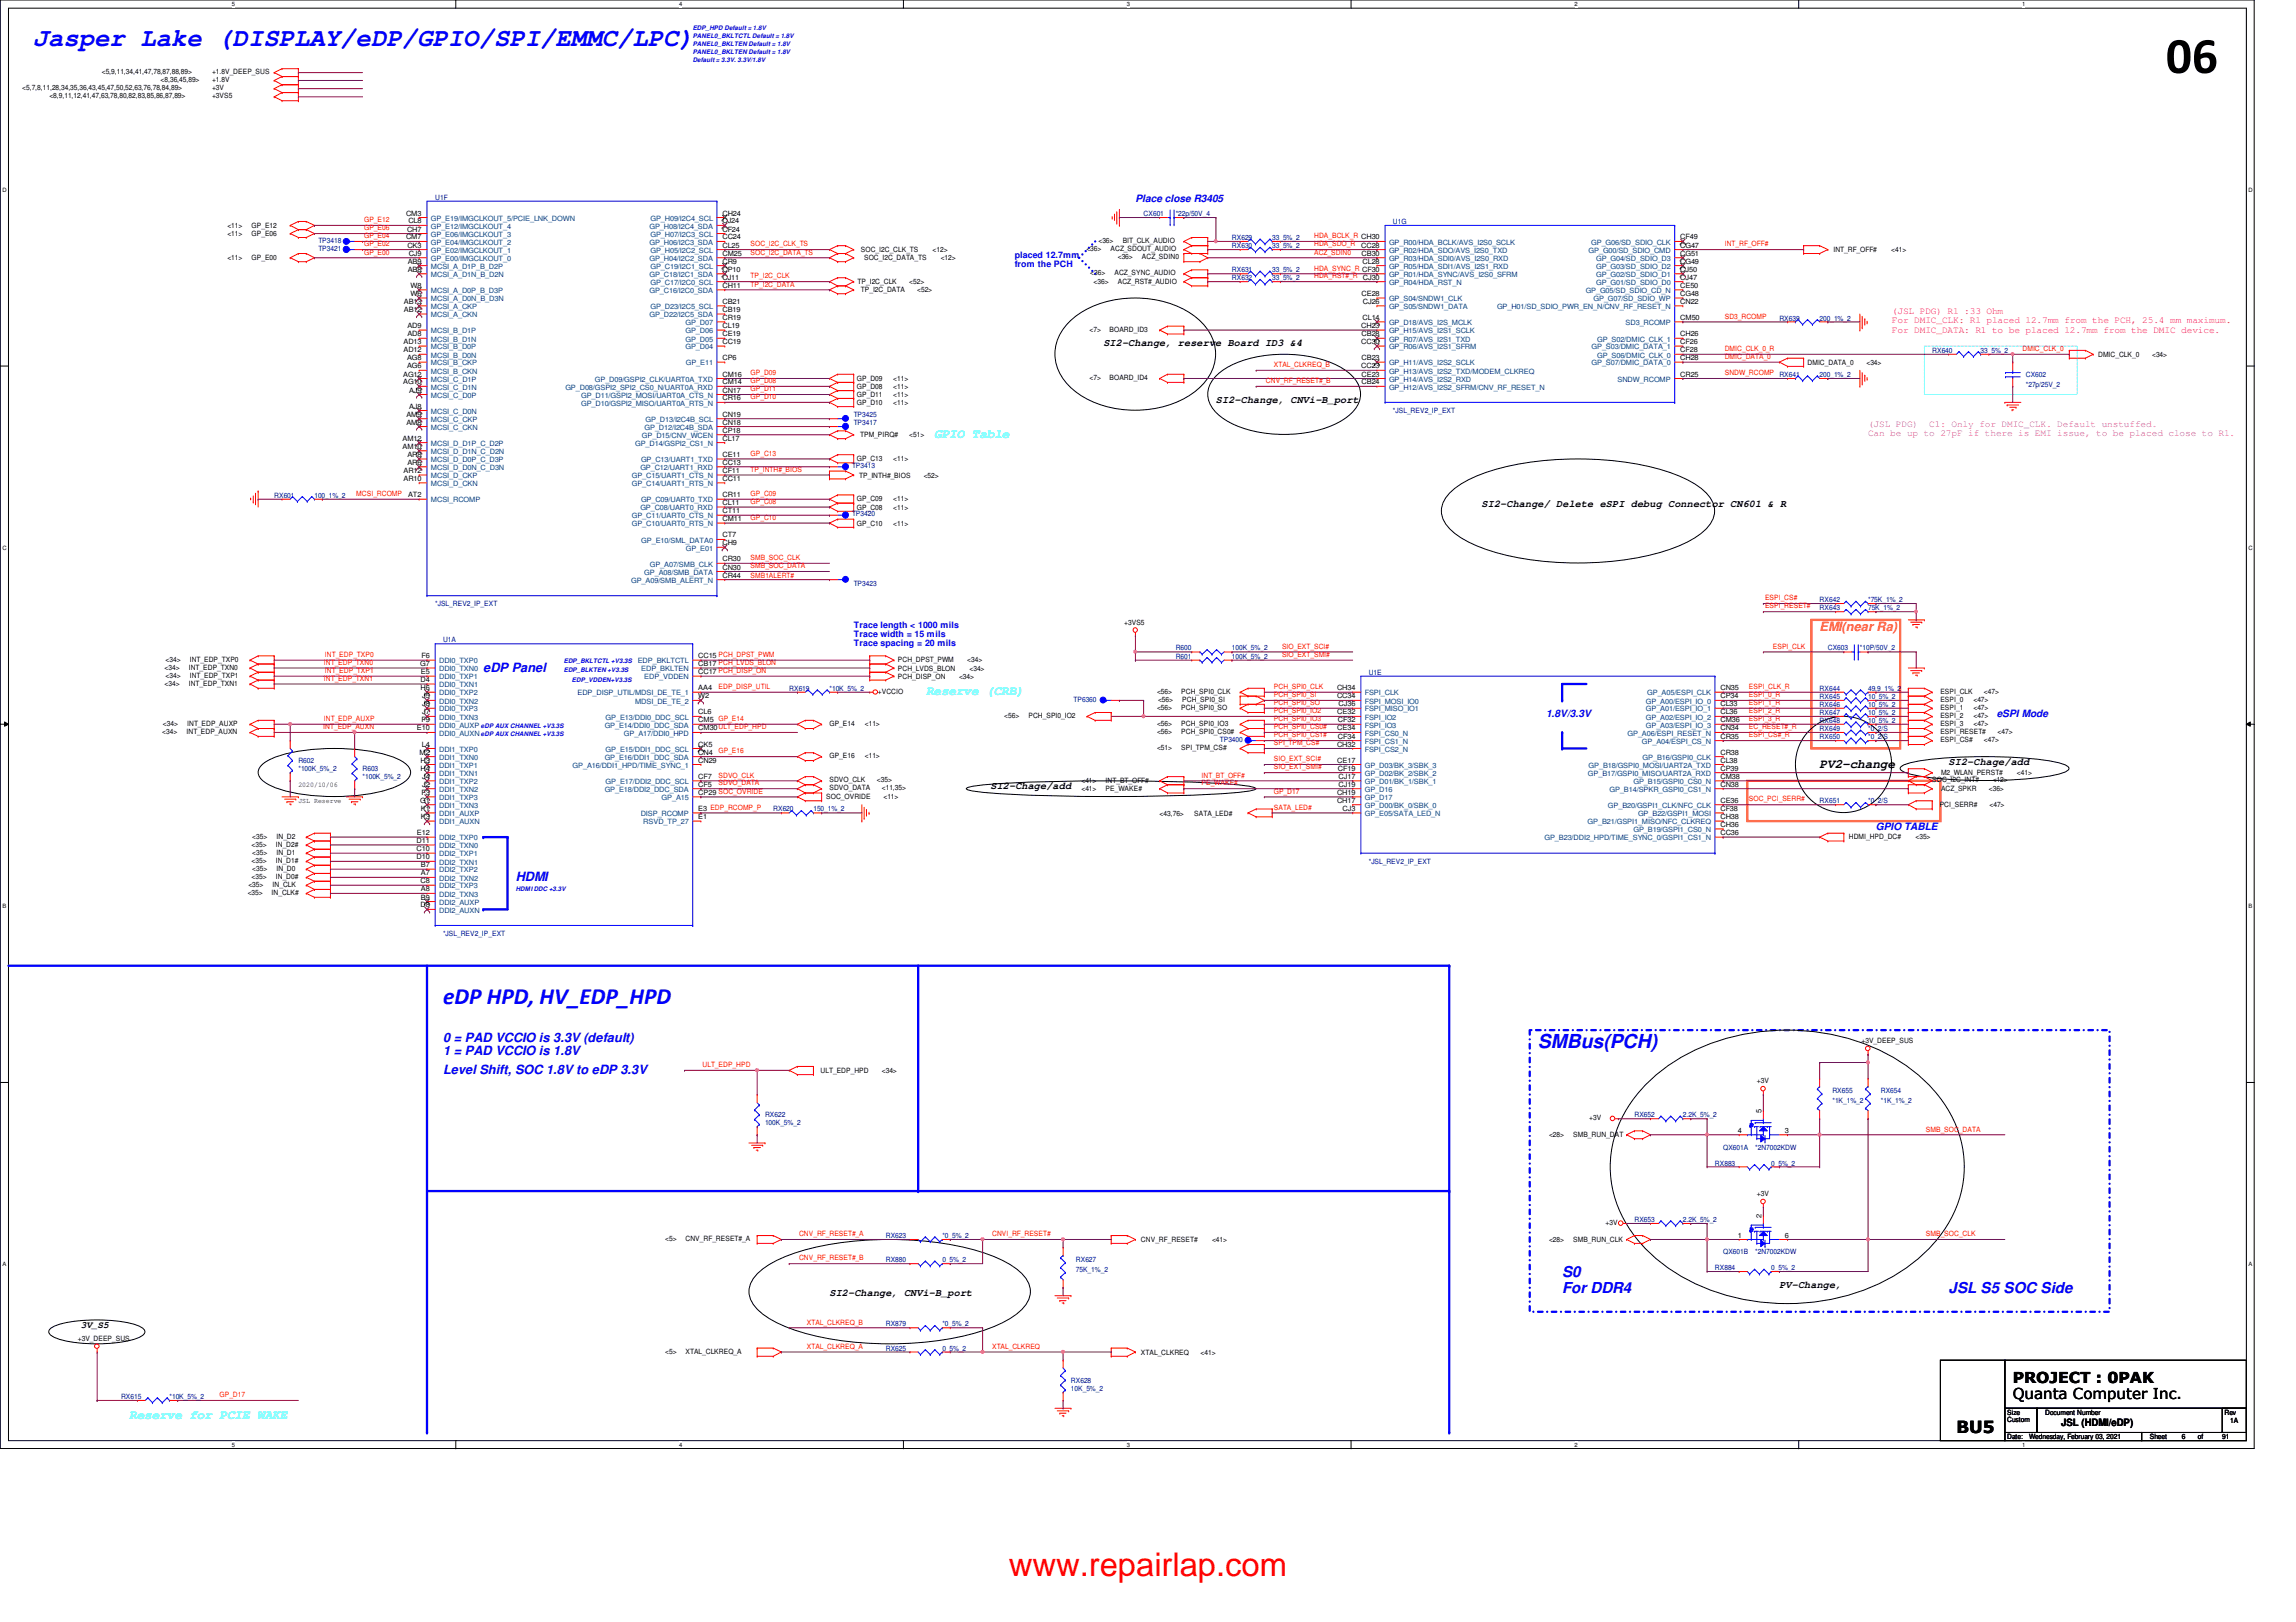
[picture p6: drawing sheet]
<svg xmlns="http://www.w3.org/2000/svg" width="297mm" height="210mm" viewBox="0 0 297 210" stroke-linecap="round" stroke-linejoin="round" font-family="sans-serif">
<defs><g id="words">
<text font-size="6.6" x="280.2" y="9.4">06</text>
<text font-size="4.2" fill="#f00" x="130.5" y="203.9">www.repairlap.com</text>
<text font-size="3.3" fill="#00f" x="4.2" y="5.9">Jasper Lake (DISPLAY/eDP/GPIO/SPI/EMMC/LPC)</text>
<text font-size="3" fill="#00f" x="57.3" y="130">eDP HPD, HV_EDP_HPD</text>
<text font-size="2.5" fill="#00f" x="199" y="135.6">SMBus(PCH)</text>
<text font-size="2.2" x="253.1" y="185.5">BU5</text>
<g font-size="1.9" fill="#00f">
<text x="202.1" y="165.3">S0</text>
<text x="202.1" y="167.4">For DDR4</text>
<text x="252.1" y="167.4">JSL S5 SOC Side</text>
</g>
<g font-size="1.9">
<text x="260.4" y="179">PROJECT : 0PAK</text>
<text x="260.4" y="181.1">Quanta Computer Inc.</text>
</g>
<g font-size="1.7" fill="#0ff">
<text x="120.9" y="56.6">GPIO Table</text>
<text x="119.8" y="90">Reserve (CRB)</text>
<text x="16.7" y="183.7">Reserve for PCIE WAKE</text>
</g>
<text font-size="1.7" fill="#ff8000" x="235.4" y="81.7">EMI(near Ra)</text>
<g font-size="1.7" fill="#00f">
<text x="62.5" y="86.9">eDP Panel</text>
<text x="66.7" y="114">HDMI</text>
<text x="57.3" y="134.8">0 = PAD VCCIO is 3.3V (default)</text>
<text x="57.3" y="136.5">1 = PAD VCCIO is 1.8V</text>
<text x="57.3" y="139">Level Shift, SOC 1.8V to eDP 3.3V</text>
</g>
<text font-size="1.7" x="235.4" y="99.4">PV2-change</text>
<g font-size="1.3" fill="#00f">
<text x="146.9" y="26.2">Place close R3405</text>
<text x="200" y="92.8">1.8V/3.3V</text>
<text x="258.3" y="92.8">eSPI Mode</text>
<text x="242.7" y="107.4">GPIO TABLE</text>
</g>
<g font-size="1.3">
<text x="142.7" y="44.8">SI2-Change, reserve Board ID3 &amp;4</text>
<text x="157.3" y="52.1">SI2-Change, CNVi-B_port</text>
<text x="191.7" y="65.7">SI2-Change/ Delete eSPI debug Connector CN601 &amp; R</text>
<text x="252.1" y="99">SI2-Chage/add</text>
<text x="128.1" y="102.1">SI2-Chage/add</text>
<text x="107.3" y="167.7">SI2-Change, CNVi-B_port</text>
<text x="230.2" y="166.7">PV-Change,</text>
<text x="266.7" y="184.5">JSL (HDMI/eDP)</text>
</g>
<g font-size="1.2" fill="#ff0080">
<text x="244.8" y="40.6">(JSL PDG) R1 :33 Ohm</text>
<text x="244.8" y="41.8">For DMIC_CLK: R1 placed 12.7mm from the PCH, 25.4 mm maximum.</text>
<text x="244.8" y="43.1">For DMIC_DATA: R1 to be placed 12.7mm from the DMIC device.</text>
</g>
<g font-size="1.2" fill="#f0f">
<text x="241.7" y="55.2">(JSL PDG)</text>
<text x="241.7" y="56.4">Can be up to 27pF if there is EMI issue, to be placed close to R1.</text>
<text x="249.6" y="55.2">C1: Only for DMIC_CLK. Default unstuffed.</text>
</g>
<text font-size="1.2" x="10.5" y="171.8">3V_S5</text>
<g font-size="1.1" fill="#00f">
<text x="131.3" y="33.4">placed 12.7mm</text>
<text x="131.3" y="34.5">from the PCH</text>
<text x="110.4" y="81.3">Trace length &lt; 1000 mils</text>
<text x="110.4" y="82.5">Trace width = 15 mils</text>
<text x="110.4" y="83.7">Trace spacing = 20 mils</text>
</g>
<g font-size=".9">
<text x="2.9" y="11.7">&lt;5,7,8,11,28,34,35,36,43,45,47,50,52,63,76,78,84,89&gt;</text>
<text x="13.2" y="9.6">&lt;5,9,11,34,41,47,78,87,88,89&gt;</text>
<text x="20.8" y="10.7">&lt;8,36,45,89&gt;</text>
<text x="27.4" y="9.6">+1.8V_DEEP_SUS</text>
<text x="27.4" y="10.7">+1.8V</text>
<text x="27.4" y="11.7">+3V</text>
<text x="6.4" y="12.7">&lt;8,9,11,12,41,47,63,78,80,82,83,85,86,87,89&gt;</text>
<text x="27.4" y="12.7">+3VS5</text>
<text x="29.4" y="29.5">&lt;11&gt;</text>
<text x="32.6" y="29.5">GP_E12</text>
<text x="52.5" y="27.9">CM3</text>
<text x="52.7" y="30">CH7</text>
<text x="52.8" y="28.9">CL8</text>
<text x="93.5" y="27.9">CH24</text>
<text x="93.5" y="30">CF24</text>
<text x="93.5" y="28.9">CJ24</text>
<text x="29.4" y="30.6">&lt;11&gt;</text>
<text x="29.4" y="33.7">&lt;11&gt;</text>
<text x="32.6" y="30.6">GP_E06</text>
<text x="32.6" y="33.7">GP_E00</text>
<text x="52.5" y="31">CM7</text>
<text x="52.7" y="32">CK3</text>
<text x="52.7" y="35.2">AB8</text>
<text x="52.7" y="34.1">AB9</text>
<text x="52.9" y="33.1">CJ9</text>
<text x="93.5" y="33.1">CM25</text>
<text x="93.5" y="31">CC24</text>
<text x="93.5" y="34.1">CR9</text>
<text x="93.5" y="32">CL25</text>
<text x="93.5" y="35.2">CP10</text>
<text x="111.4" y="32.6">SOC_I2C_CLK_TS</text>
<text x="111.8" y="33.7">SOC_I2C_DATA_TS</text>
<text x="120.6" y="32.6">&lt;12&gt;</text>
<text x="121.7" y="33.7">&lt;12&gt;</text>
<text x="140.5" y="32.5">&lt;36&gt;</text>
<text x="141.1" y="35.6">&lt;36&gt;</text>
<text x="142.1" y="31.5">&lt;36&gt;</text>
<text x="143.7" y="32.5">ACZ_SDOUT_AUDIO</text>
<text x="144.2" y="35.6">ACZ_SYNC_AUDIO</text>
<text x="144.6" y="33.6">&lt;36&gt;</text>
<text x="145.2" y="31.5">BIT_CLK_AUDIO</text>
<text x="147.7" y="33.6">ACZ_SDIN0</text>
<text x="176.1" y="32">CC28</text>
<text x="176.1" y="33.1">CB30</text>
<text x="176.3" y="34.1">CL28</text>
<text x="217.4" y="31">CF49</text>
<text x="217.4" y="32">CG47</text>
<text x="217.4" y="34.1">CG49</text>
<text x="217.4" y="33.1">CG51</text>
<text x="217.4" y="35.2">CJ50</text>
<text x="237.2" y="32.6">INT_RF_OFF#</text>
<text x="244.7" y="32.6">&lt;41&gt;</text>
<text x="52.2" y="40.4">AB12</text>
<text x="52.2" y="39.3">AB13</text>
<text x="53.1" y="38.3">W6</text>
<text x="53.1" y="37.3">W8</text>
<text x="93.5" y="41.4">CR19</text>
<text x="93.5" y="40.4">CB19</text>
<text x="93.5" y="36.2">CJ11</text>
<text x="93.5" y="37.3">CH11</text>
<text x="93.5" y="39.3">CB21</text>
<text x="111" y="36.8">TP_I2C_CLK</text>
<text x="111.4" y="37.8">TP_I2C_DATA</text>
<text x="117.6" y="36.8">&lt;52&gt;</text>
<text x="118.7" y="37.8">&lt;52&gt;</text>
<text x="141.5" y="36.7">&lt;36&gt;</text>
<text x="144.6" y="36.7">ACZ_RST#_AUDIO</text>
<text x="176.1" y="38.3">CE28</text>
<text x="176.3" y="41.4">CL14</text>
<text x="176.3" y="39.3">CJ26</text>
<text x="176.3" y="36.2">CJ30</text>
<text x="217.4" y="37.3">CE50</text>
<text x="217.4" y="38.3">CG48</text>
<text x="217.4" y="36.2">CJ47</text>
<text x="217.4" y="41.4">CM50</text>
<text x="217.4" y="39.3">CN22</text>
<text x="52.2" y="45.6">AD12</text>
<text x="52.2" y="44.5">AD13</text>
<text x="52.7" y="47.7">AG6</text>
<text x="52.7" y="46.6">AG8</text>
<text x="52.7" y="43.5">AD8</text>
<text x="52.7" y="42.5">AD9</text>
<text x="93.5" y="44.5">CC19</text>
<text x="93.5" y="43.5">CE19</text>
<text x="93.5" y="42.5">CL19</text>
<text x="93.5" y="46.6">CP6</text>
<text x="141" y="42.9">&lt;7&gt;</text>
<text x="143.5" y="42.9">BOARD_ID3</text>
<text x="176.1" y="47.7">CC23</text>
<text x="176.1" y="44.5">CC30</text>
<text x="176.1" y="42.5">CH23</text>
<text x="176.1" y="46.6">CB23</text>
<text x="176.1" y="43.5">CB28</text>
<text x="217.4" y="44.5">CF26</text>
<text x="217.4" y="45.6">CF28</text>
<text x="217.4" y="43.5">CH26</text>
<text x="217.4" y="46.6">CH28</text>
<text x="233.8" y="47.2">DMIC_DATA_0</text>
<text x="241.5" y="47.2">&lt;34&gt;</text>
<text x="271.4" y="46.2">DMIC_CLK_0</text>
<text x="278.4" y="46.2">&lt;34&gt;</text>
<text x="52.2" y="49.7">AG10</text>
<text x="52.2" y="48.7">AG12</text>
<text x="52.6" y="53.9">AM9</text>
<text x="52.9" y="52.9">AJ8</text>
<text x="52.9" y="50.8">AJ9</text>
<text x="93.5" y="51.8">CR16</text>
<text x="93.5" y="50.8">CN17</text>
<text x="93.5" y="53.9">CN19</text>
<text x="93.5" y="49.7">CM14</text>
<text x="93.5" y="48.7">CM16</text>
<text x="110.9" y="49.3">GP_D09</text>
<text x="110.9" y="50.3">GP_D08</text>
<text x="110.9" y="51.4">GP_D11</text>
<text x="110.9" y="52.4">GP_D10</text>
<text x="115.6" y="49.3">&lt;11&gt;</text>
<text x="115.6" y="50.3">&lt;11&gt;</text>
<text x="115.6" y="51.4">&lt;11&gt;</text>
<text x="115.6" y="52.4">&lt;11&gt;</text>
<text x="141" y="49.2">&lt;7&gt;</text>
<text x="143.5" y="49.2">BOARD_ID4</text>
<text x="176.1" y="49.7">CB24</text>
<text x="176.1" y="48.7">CE23</text>
<text x="217.4" y="48.7">CR25</text>
<text x="52.1" y="58.1">AM10</text>
<text x="52.1" y="57">AM12</text>
<text x="52.6" y="54.9">AM8</text>
<text x="52.7" y="59.1">AR8</text>
<text x="93.5" y="56">CP18</text>
<text x="93.5" y="54.9">CN18</text>
<text x="93.5" y="59.1">CE11</text>
<text x="93.5" y="57">CL17</text>
<text x="110.9" y="59.7">GP_C13</text>
<text x="111.3" y="56.6">TPM_PIRQ#</text>
<text x="115.6" y="59.7">&lt;11&gt;</text>
<text x="117.6" y="56.6">&lt;51&gt;</text>
<text x="52.2" y="62.2">AR10</text>
<text x="52.2" y="61.2">AR12</text>
<text x="52.7" y="60.2">AR6</text>
<text x="52.8" y="64.3">AT2</text>
<text x="93.5" y="61.2">CF11</text>
<text x="93.5" y="62.2">CC11</text>
<text x="93.5" y="64.3">CR11</text>
<text x="93.5" y="65.4">CL11</text>
<text x="93.5" y="60.2">CC13</text>
<text x="110.9" y="64.9">GP_C09</text>
<text x="110.9" y="66">GP_C08</text>
<text x="111.2" y="61.8">TP_INTH#_BIOS</text>
<text x="115.6" y="64.9">&lt;11&gt;</text>
<text x="115.6" y="66">&lt;11&gt;</text>
<text x="119.5" y="61.8">&lt;52&gt;</text>
<text x="93.5" y="70.6">CH9</text>
<text x="93.5" y="69.6">CT7</text>
<text x="93.5" y="66.4">CT11</text>
<text x="93.5" y="67.4">CM11</text>
<text x="110.9" y="68">GP_C10</text>
<text x="115.6" y="68">&lt;11&gt;</text>
<text x="93.5" y="73.7">CN30</text>
<text x="93.5" y="72.6">CR30</text>
<text x="93.5" y="74.8">CR44</text>
<text x="145.5" y="80.9">+3VS5</text>
<text x="21.3" y="86.7">&lt;34&gt;</text>
<text x="21.3" y="88.8">&lt;34&gt;</text>
<text x="21.4" y="85.6">&lt;34&gt;</text>
<text x="21.4" y="87.7">&lt;34&gt;</text>
<text x="24.4" y="86.7">INT_EDP_TXN0</text>
<text x="24.4" y="88.8">INT_EDP_TXN1</text>
<text x="24.6" y="85.6">INT_EDP_TXP0</text>
<text x="24.6" y="87.7">INT_EDP_TXP1</text>
<text x="54.4" y="86.2">G7</text>
<text x="54.4" y="88.3">D4</text>
<text x="54.4" y="89.3">H6</text>
<text x="54.4" y="87.2">E5</text>
<text x="54.5" y="85.2">F6</text>
<text x="90.3" y="86.2">CB17 PCH_LVDS_BLON</text>
<text x="90.3" y="85.2">CC15 PCH_DPST_PWM</text>
<text x="90.3" y="87.2">CC17 PCH_DISP_ON</text>
<text x="90.3" y="89.3">AA4</text>
<text x="113.6" y="89.8">+VCCIO</text>
<text x="116.2" y="85.7">PCH_DPST_PWM</text>
<text x="116.2" y="87.8">PCH_DISP_ON</text>
<text x="116.2" y="86.8">PCH_LVDS_BLON</text>
<text x="124.1" y="87.8">&lt;34&gt;</text>
<text x="125.1" y="85.7">&lt;34&gt;</text>
<text x="125.4" y="86.8">&lt;34&gt;</text>
<text x="149.7" y="89.8">&lt;56&gt;</text>
<text x="152.8" y="89.8">PCH_SPI0_CLK</text>
<text x="173" y="89.3">CH34</text>
<text x="222.6" y="89.3">CN35</text>
<text x="251" y="89.8">ESPI_CLK</text>
<text x="256.7" y="89.8">&lt;47&gt;</text>
<text x="21" y="95">&lt;34&gt;</text>
<text x="21.1" y="94">&lt;34&gt;</text>
<text x="24.1" y="95">INT_EDP_AUXN</text>
<text x="24.2" y="94">INT_EDP_AUXP</text>
<text x="53.9" y="94.5">E10</text>
<text x="54.5" y="93.5">F9</text>
<text x="54.6" y="90.4">J5</text>
<text x="54.6" y="92.5">J7</text>
<text x="54.6" y="91.4">J8</text>
<text x="90.3" y="92.5">CL6</text>
<text x="90.3" y="94.5">CM30ULT_EDP_HPD</text>
<text x="90.3" y="93.5">CM5 GP_E14</text>
<text x="90.3" y="90.4">W2</text>
<text x="107.3" y="94">GP_E14</text>
<text x="111.9" y="94">&lt;11&gt;</text>
<text x="129.9" y="92.9">&lt;56&gt;</text>
<text x="133.1" y="92.9">PCH_SPI0_IO2</text>
<text x="149.7" y="94">&lt;56&gt;</text>
<text x="149.7" y="91.9">&lt;56&gt;</text>
<text x="149.7" y="95">&lt;56&gt;</text>
<text x="149.8" y="90.8">&lt;56&gt;</text>
<text x="152.8" y="94">PCH_SPI0_IO3</text>
<text x="152.8" y="91.9">PCH_SPI0_SO</text>
<text x="152.8" y="95">PCH_SPI0_CS0#</text>
<text x="152.9" y="90.8">PCH_SPI0_SI</text>
<text x="173" y="90.4">CC34</text>
<text x="173" y="92.5">CE32</text>
<text x="173" y="94.5">CE34</text>
<text x="173.1" y="93.5">CF32</text>
<text x="173.1" y="95.6">CF34</text>
<text x="173.2" y="91.4">CJ36</text>
<text x="222.6" y="91.4">CL33</text>
<text x="222.6" y="92.5">CL36</text>
<text x="222.6" y="93.5">CM36</text>
<text x="222.6" y="94.5">CN34</text>
<text x="222.6" y="90.4">CP34</text>
<text x="222.6" y="95.6">CR35</text>
<text x="251" y="95">ESPI_RESET#</text>
<text x="251" y="94">ESPI_3</text>
<text x="251" y="92.9">ESPI_2</text>
<text x="251" y="91.9">ESPI_1</text>
<text x="251" y="90.8">ESPI_0</text>
<text x="255.3" y="94">&lt;47&gt;</text>
<text x="255.3" y="92.9">&lt;47&gt;</text>
<text x="255.3" y="91.9">&lt;47&gt;</text>
<text x="255.3" y="90.8">&lt;47&gt;</text>
<text x="258.4" y="95">&lt;47&gt;</text>
<text x="38.6" y="101.8">2020/10/06</text>
<text x="54.3" y="97.7">M2</text>
<text x="54.4" y="98.7">H3</text>
<text x="54.4" y="99.7">H4</text>
<text x="54.6" y="96.6">L4</text>
<text x="54.6" y="101.8">J2</text>
<text x="54.6" y="100.8">J4</text>
<text x="90.3" y="101.8">CF5</text>
<text x="90.3" y="100.8">CF7</text>
<text x="90.3" y="96.6">CK5</text>
<text x="90.3" y="98.7">CN29</text>
<text x="90.3" y="97.7">CN4</text>
<text x="107.3" y="101.3">SDVO_CLK</text>
<text x="107.3" y="98.1">GP_E16</text>
<text x="111.9" y="98.1">&lt;11&gt;</text>
<text x="113.5" y="101.3">&lt;35&gt;</text>
<text x="139.9" y="101.3">&lt;41&gt;</text>
<text x="143" y="101.3">INT_BT_OFF#</text>
<text x="149.7" y="97.1">&lt;51&gt;</text>
<text x="152.8" y="97.1">SPI_TPM_CS#</text>
<text x="173" y="96.6">CH32</text>
<text x="173" y="98.7">CE17</text>
<text x="173.1" y="99.7">CF19</text>
<text x="173.2" y="101.8">CJ19</text>
<text x="173.2" y="100.8">CJ17</text>
<text x="222.6" y="99.7">CP39</text>
<text x="222.6" y="98.7">CL38</text>
<text x="222.6" y="97.7">CR38</text>
<text x="222.6" y="101.8">CN38</text>
<text x="222.6" y="100.8">CM38</text>
<text x="250" y="101.3">SOC_I2C_INT#</text>
<text x="251" y="96.1">ESPI_CS#</text>
<text x="251.1" y="100.3">M2_WLAN_PERST#</text>
<text x="256.7" y="96.1">&lt;47&gt;</text>
<text x="257.8" y="101.3">&lt;12&gt;</text>
<text x="260.9" y="100.3">&lt;41&gt;</text>
<text x="38.6" y="103.9">JSL Reserve</text>
<text x="54.4" y="103.9">G1</text>
<text x="54.4" y="104.9">K1</text>
<text x="54.4" y="106">K3</text>
<text x="54.5" y="102.9">F3</text>
<text x="90.3" y="102.9">CP29 SOC_OVRIDE</text>
<text x="90.3" y="104.9">E3 EDP_RCOMP_P</text>
<text x="90.3" y="106">E1</text>
<text x="106.9" y="103.3">SOC_OVRIDE</text>
<text x="107.3" y="102.3">SDVO_DATA</text>
<text x="114.1" y="102.3">&lt;11,35&gt;</text>
<text x="114.3" y="103.3">&lt;11&gt;</text>
<text x="139.9" y="102.4">&lt;41&gt;</text>
<text x="143" y="102.4">PE_WAKE#</text>
<text x="150" y="105.5">&lt;43,76&gt;</text>
<text x="154.5" y="105.5">SATA_LED#</text>
<text x="173" y="103.9">CH17</text>
<text x="173" y="102.9">CH19</text>
<text x="173.7" y="104.9">CJ3</text>
<text x="222.6" y="104.9">CF38</text>
<text x="222.6" y="106">CH38</text>
<text x="222.6" y="103.9">CE36</text>
<text x="222.6" y="107">CH36</text>
<text x="250.9" y="104.4">PCI_SERR#</text>
<text x="251.1" y="102.4">ACZ_SPKR</text>
<text x="257.3" y="102.4">&lt;36&gt;</text>
<text x="257.4" y="104.4">&lt;47&gt;</text>
<text x="32.6" y="109.6">&lt;35&gt;</text>
<text x="32.6" y="111.7">&lt;35&gt;</text>
<text x="32.6" y="113.7">&lt;35&gt;</text>
<text x="32.6" y="108.5">&lt;35&gt;</text>
<text x="32.6" y="110.6">&lt;35&gt;</text>
<text x="32.6" y="112.7">&lt;35&gt;</text>
<text x="35.7" y="109.6">IN_D2#</text>
<text x="35.7" y="111.7">IN_D1#</text>
<text x="35.7" y="113.7">IN_D0#</text>
<text x="35.8" y="108.5">IN_D2</text>
<text x="35.8" y="110.6">IN_D1</text>
<text x="35.8" y="112.7">IN_D0</text>
<text x="53.9" y="110.2">C10</text>
<text x="53.9" y="111.2">D10</text>
<text x="53.9" y="109.1">D11</text>
<text x="53.9" y="108.1">E12</text>
<text x="54.4" y="113.3">A7</text>
<text x="54.4" y="112.2">B7</text>
<text x="222.6" y="108.1">CC36</text>
<text x="239.2" y="108.5">HDMI_HPD_DC#</text>
<text x="247.8" y="108.5">&lt;35&gt;</text>
<text x="32" y="115.8">&lt;35&gt;</text>
<text x="32.1" y="114.8">&lt;35&gt;</text>
<text x="35.1" y="115.8">IN_CLK#</text>
<text x="35.3" y="114.8">IN_CLK</text>
<text x="54.4" y="114.3">C8</text>
<text x="54.4" y="117.4">D8</text>
<text x="54.4" y="115.4">A8</text>
<text x="54.4" y="116.4">B9</text>
<text x="240.8" y="135">+3V_DEEP_SUS</text>
<text x="106.2" y="138.9">ULT_EDP_HPD</text>
<text x="114.1" y="138.9">&lt;34&gt;</text>
<text x="227.3" y="140.2">+3V</text>
<text x="200.4" y="147.2">&lt;28&gt;</text>
<text x="203.5" y="147.2">SMB_RUN_DAT</text>
<text x="205.6" y="145">+3V</text>
<text x="224.8" y="146.6">4</text>
<text x="227.9" y="144.1" transform="rotate(-90 227.9 144.1)">5</text>
<text x="230.9" y="146.6">3</text>
<text x="227.3" y="154.8">+3V</text>
<text x="86.1" y="160.6">&lt;5&gt;</text>
<text x="88.7" y="160.6">CNV_RF_RESET#_A</text>
<text x="147.6" y="160.7">CNV_RF_RESET#</text>
<text x="156.8" y="160.7">&lt;41&gt;</text>
<text x="200.4" y="160.7">&lt;28&gt;</text>
<text x="203.5" y="160.7">SMB_RUN_CLK</text>
<text x="207.7" y="158.5">+3V</text>
<text x="224.8" y="160.1">1</text>
<text x="227.9" y="157.6" transform="rotate(-90 227.9 157.6)">2</text>
<text x="230.9" y="160.1">6</text>
<text x="10.1" y="173.5">+3V_DEEP_SUS</text>
<text x="86.1" y="175.2">&lt;5&gt;</text>
<text x="88.7" y="175.2">XTAL_CLKREQ_A</text>
<text x="147.6" y="175.3">XTAL_CLKREQ</text>
<text x="155.3" y="175.3">&lt;41&gt;</text>
<text x="259.7" y="183.1">Size</text>
<text x="259.7" y="184.1">Custom</text>
<text x="264.6" y="183.1">Document Number</text>
<text x="287.8" y="183.1">Rev</text>
<text x="288.5" y="184.2">1A</text>
<text x="259.7" y="186.2">Date:</text>
<text x="262.5" y="186.2">Wednesday, February 03, 2021</text>
<text x="278.1" y="186.2">Sheet</text>
<text x="282.3" y="186.2">6</text>
<text x="284.4" y="186.2">of</text>
<text x="287.5" y="186.2">91</text>
</g>
<g font-size=".9" fill="#f00">
<text x="47.1" y="28.7">GP_E12</text>
<text x="47.1" y="29.8">GP_E06</text>
<text x="47.1" y="30.8">GP_E04</text>
<text x="47.1" y="31.9">GP_E02</text>
<text x="47.1" y="32.9">GP_E00</text>
<text x="97.1" y="31.9">SOC_I2C_CLK_TS</text>
<text x="97.1" y="32.9">SOC_I2C_DATA_TS</text>
<text x="170" y="30.8">HDA_BCLK_R CH30</text>
<text x="170" y="31.9">HDA_SDO_R</text>
<text x="170" y="32.9">ACZ_SDIN0</text>
<text x="170" y="35">HDA_SYNC_R CF30</text>
<text x="223.1" y="31.9">INT_RF_OFF#</text>
<text x="97.1" y="36">TP_I2C_CLK</text>
<text x="97.1" y="37.1">TP_I2C_DATA</text>
<text x="170" y="36">HDA_RST#_R</text>
<text x="223.1" y="41.2">SD3_RCOMP</text>
<text x="164.8" y="47.5">XTAL_CLKREQ_B</text>
<text x="223.1" y="46.4">DMIC_DATA_0</text>
<text x="223.1" y="45.4">DMIC_CLK_0_R</text>
<text x="261.7" y="45.4">DMIC_CLK_0</text>
<text x="97.1" y="48.6">GP_D09</text>
<text x="97.1" y="49.6">GP_D08</text>
<text x="97.1" y="50.6">GP_D11</text>
<text x="97.1" y="51.6">GP_D10</text>
<text x="163.8" y="49.6">CNV_RF_RESET#_B</text>
<text x="223.1" y="48.6">SNDW_RCOMP</text>
<text x="97.1" y="59">GP_C13</text>
<text x="46.1" y="64.2">MCSI_RCOMP</text>
<text x="97.1" y="64.2">GP_C09</text>
<text x="97.1" y="65.2">GP_C08</text>
<text x="97.1" y="61">TP_INTH#_BIOS</text>
<text x="97.1" y="67.3">GP_C10</text>
<text x="97.1" y="72.5">SMB_SOC_CLK</text>
<text x="97.1" y="73.5">SMB_SOC_DATA</text>
<text x="97.1" y="74.8">SMB1ALERT#</text>
<text x="228.3" y="77.7">ESPI_CS#</text>
<text x="165.9" y="83.9">SIO_EXT_SCI#</text>
<text x="228.3" y="78.7">ESPI_RESET#</text>
<text x="229.4" y="83.9">ESPI_CLK</text>
<text x="41.9" y="86">INT_EDP_TXN0</text>
<text x="41.9" y="88.1">INT_EDP_TXN1</text>
<text x="42" y="85">INT_EDP_TXP0</text>
<text x="42" y="87.1">INT_EDP_TXP1</text>
<text x="93" y="89.2">EDP_DISP_UTIL</text>
<text x="164.8" y="89.2">PCH_SPI0_CLK</text>
<text x="165.9" y="85">SIO_EXT_SMI#</text>
<text x="226.3" y="89.2">ESPI_CLK_R</text>
<text x="41.8" y="94.4">INT_EDP_AUXN</text>
<text x="41.9" y="93.3">INT_EDP_AUXP</text>
<text x="164.8" y="95.4">PCH_SPI0_CS1#</text>
<text x="164.8" y="93.3">PCH_SPI0_IO3</text>
<text x="164.8" y="91.2">PCH_SPI0_SO</text>
<text x="164.8" y="90.2">PCH_SPI0_SI</text>
<text x="164.8" y="94.4">PCH_SPI0_CS0#</text>
<text x="164.8" y="92.3">PCH_SPI0_IO2</text>
<text x="226.3" y="94.4">EC_RESET#_R</text>
<text x="226.3" y="93.3">ESPI_3_R</text>
<text x="226.3" y="92.3">ESPI_2_R</text>
<text x="226.3" y="91.2">ESPI_1_R</text>
<text x="226.3" y="90.2">ESPI_0_R</text>
<text x="226.3" y="95.4">ESPI_CS#_R</text>
<text x="93" y="100.6">SDVO_CLK</text>
<text x="93" y="101.6">SDVO_DATA</text>
<text x="93" y="97.5">GP_E16</text>
<text x="155.4" y="101.6">PE_WAKE#</text>
<text x="155.4" y="100.6">INT_BT_OFF#</text>
<text x="164.8" y="96.4">SPI_TPM_CS#</text>
<text x="164.8" y="98.5">SIO_EXT_SCI#</text>
<text x="164.8" y="99.6">SIO_EXT_SMI#</text>
<text x="164.8" y="104.8">SATA_LED#</text>
<text x="164.8" y="102.7">GP_D17</text>
<text x="226.3" y="103.7">SOC_PCI_SERR#</text>
<text x="90.9" y="138.1">ULT_EDP_HPD</text>
<text x="249.2" y="146.4">SMB_SOC_DATA</text>
<text x="103.4" y="160">CNV_RF_RESET#_A</text>
<text x="128.4" y="160">CNVI_RF_RESET#</text>
<text x="249.2" y="160">SMB_SOC_CLK</text>
<text x="103.4" y="163.1">CNV_RF_RESET#_B</text>
<text x="104.4" y="171.4">XTAL_CLKREQ_B</text>
<text x="104.4" y="174.5">XTAL_CLKREQ_A</text>
<text x="128.4" y="174.5">XTAL_CLKREQ</text>
<text x="28.4" y="180.8">GP_D17</text>
</g>
<g font-size=".9" fill="#004080">
<text x="55.7" y="29.6">GP_E12/IMGCLKOUT_4</text>
<text x="55.7" y="28.6">GP_E19/IMGCLKOUT_5/PCIE_LNK_DOWN</text>
<text x="84" y="29.6">GP_H08/I2C4_SDA</text>
<text x="84.2" y="28.6">GP_H09/I2C4_SCL</text>
<text x="55.7" y="35.9">MCSI_A_D1N_B_D2N</text>
<text x="55.7" y="34.8">MCSI_A_D1P_B_D2P</text>
<text x="55.7" y="30.6">GP_E06/IMGCLKOUT_3</text>
<text x="55.7" y="33.8">GP_E00/IMGCLKOUT_0</text>
<text x="55.7" y="32.7">GP_E02/IMGCLKOUT_1</text>
<text x="55.7" y="31.7">GP_E04/IMGCLKOUT_2</text>
<text x="84" y="33.8">GP_H04/I2C2_SDA</text>
<text x="84" y="31.7">GP_H06/I2C3_SDA</text>
<text x="84" y="35.9">GP_C18/I2C1_SDA</text>
<text x="84.2" y="34.8">GP_C19/I2C1_SCL</text>
<text x="84.2" y="32.7">GP_H05/I2C2_SCL</text>
<text x="84.2" y="30.6">GP_H07/I2C3_SCL</text>
<text x="179.7" y="33.8">GP_R03/HDA_SDI0/AVS_I2S0_RXD</text>
<text x="179.7" y="32.7">GP_R02/HDA_SDO/AVS_I2S0_TXD</text>
<text x="179.7" y="35.9">GP_R01/HDA_SYNC/AVS_I2S0_SFRM</text>
<text x="179.7" y="31.7">GP_R00/HDA_BCLK/AVS_I2S0_SCLK</text>
<text x="179.7" y="34.8">GP_R05/HDA_SDI1/AVS_I2S1_RXD</text>
<text x="205.5" y="32.7">GP_G00/SD_SDIO_CMD</text>
<text x="205.9" y="31.7">GP_G06/SD_SDIO_CLK</text>
<text x="206.5" y="34.8">GP_G03/SD_SDIO_D2</text>
<text x="206.5" y="33.8">GP_G04/SD_SDIO_D3</text>
<text x="206.5" y="35.9">GP_G02/SD_SDIO_D1</text>
<text x="55.7" y="41.1">MCSI_A_CKN</text>
<text x="55.7" y="40">MCSI_A_CKP</text>
<text x="55.7" y="39">MCSI_A_D0N_B_D3N</text>
<text x="55.7" y="37.9">MCSI_A_D0P_B_D3P</text>
<text x="84" y="41.1">GP_D22/I2C5_SDA</text>
<text x="84" y="37.9">GP_C16/I2C0_SDA</text>
<text x="84.2" y="36.9">GP_C17/I2C0_SCL</text>
<text x="84.2" y="40">GP_D23/I2C5_SCL</text>
<text x="179.7" y="39">GP_S04/SNDW1_CLK</text>
<text x="179.7" y="40">GP_S05/SNDW1_DATA</text>
<text x="179.7" y="36.9">GP_R04/HDA_RST_N</text>
<text x="193.7" y="40">GP_H01/SD_SDIO_PWR_EN_N/CNV_RF_RESET_N</text>
<text x="205.1" y="37.9">GP_G05/SD_SDIO_CD_N</text>
<text x="206.2" y="39">GP_G07/SD_SDIO_WP</text>
<text x="206.5" y="36.9">GP_G01/SD_SDIO_D0</text>
<text x="55.7" y="46.3">MCSI_B_D0N</text>
<text x="55.7" y="45.2">MCSI_B_D0P</text>
<text x="55.7" y="44.2">MCSI_B_D1N</text>
<text x="55.7" y="43.1">MCSI_B_D1P</text>
<text x="55.7" y="47.3">MCSI_B_CKP</text>
<text x="88.7" y="45.2">GP_D04</text>
<text x="88.7" y="44.2">GP_D05</text>
<text x="88.7" y="43.1">GP_D06</text>
<text x="88.7" y="42.1">GP_D07</text>
<text x="88.7" y="47.3">GP_E11</text>
<text x="179.7" y="47.3">GP_H11/AVS_I2S2_SCLK</text>
<text x="179.7" y="44.2">GP_R07/AVS_I2S1_TXD</text>
<text x="179.7" y="45.2">GP_R06/AVS_I2S1_SFRM</text>
<text x="179.7" y="43.1">GP_H15/AVS_I2S1_SCLK</text>
<text x="179.7" y="42.1">GP_D18/AVS_I2S_MCLK</text>
<text x="205.9" y="45.2">GP_S03/DMIC_DATA_1</text>
<text x="205.9" y="47.3">GP_S07/DMIC_DATA_0</text>
<text x="206.6" y="46.3">GP_S06/DMIC_CLK_0</text>
<text x="206.6" y="44.2">GP_S02/DMIC_CLK_1</text>
<text x="210.3" y="42.1">SD3_RCOMP</text>
<text x="55.7" y="50.4">MCSI_C_D1N</text>
<text x="55.7" y="49.4">MCSI_C_D1P</text>
<text x="55.7" y="48.3">MCSI_B_CKN</text>
<text x="55.7" y="53.6">MCSI_C_D0N</text>
<text x="55.7" y="51.5">MCSI_C_D0P</text>
<text x="73.1" y="50.4">GP_D08/GSPI2_SPI2_CS0_N/UART0A_RXD</text>
<text x="75.2" y="52.5">GP_D10/GSPI2_MISO/UART0A_RTS_N</text>
<text x="75.2" y="51.5">GP_D11/GSPI2_MOSI/UART0A_CTS_N</text>
<text x="77" y="49.4">GP_D09/GSPI2_CLK/UART0A_TXD</text>
<text x="179.7" y="50.4">GP_H12/AVS_I2S2_SFRM/CNV_RF_RESET_N</text>
<text x="179.7" y="48.3">GP_H13/AVS_I2S2_TXD/MODEM_CLKREQ</text>
<text x="179.7" y="49.4">GP_H14/AVS_I2S2_RXD</text>
<text x="209.3" y="49.4">SNDW_RCOMP</text>
<text x="55.7" y="58.8">MCSI_D_D1N_C_D2N</text>
<text x="55.7" y="57.7">MCSI_D_D1P_C_D2P</text>
<text x="55.7" y="55.6">MCSI_C_CKN</text>
<text x="55.7" y="54.6">MCSI_C_CKP</text>
<text x="55.7" y="59.8">MCSI_D_D0P_C_D3P</text>
<text x="82.2" y="57.7">GP_D14/GSPI2_CS1_N</text>
<text x="82.9" y="59.8">GP_C13/UART1_TXD</text>
<text x="83.1" y="56.7">GP_D15/CNV_WCEN</text>
<text x="83.4" y="55.6">GP_D12/I2C4B_SDA</text>
<text x="83.5" y="54.6">GP_D13/I2C4B_SCL</text>
<text x="55.7" y="62.9">MCSI_D_CKN</text>
<text x="55.7" y="61.9">MCSI_D_CKP</text>
<text x="55.7" y="60.8">MCSI_D_D0N_C_D3N</text>
<text x="55.7" y="65">MCSI_RCOMP</text>
<text x="81.7" y="61.9">GP_C15/UART1_CTS_N</text>
<text x="81.7" y="62.9">GP_C14/UART1_RTS_N</text>
<text x="82.8" y="60.8">GP_C12/UART1_RXD</text>
<text x="82.9" y="65">GP_C09/UART0_TXD</text>
<text x="81.7" y="67.1">GP_C11/UART0_CTS_N</text>
<text x="81.7" y="68.1">GP_C10/UART0_RTS_N</text>
<text x="82.8" y="66">GP_C08/UART0_RXD</text>
<text x="83" y="70.2">GP_E10/SML_DATA0</text>
<text x="88.7" y="71.2">GP_E01</text>
<text x="81.7" y="75.4">GP_A09/SMB_ALERT_N</text>
<text x="83.4" y="74.4">GP_A08/SMB_DATA</text>
<text x="84.1" y="73.3">GP_A07/SMB_CLK</text>
<text x="56.8" y="88.9">DDI0_TXN1</text>
<text x="56.8" y="87.9">DDI0_TXP1</text>
<text x="56.8" y="85.9">DDI0_TXP0</text>
<text x="56.8" y="86.9">DDI0_TXN0</text>
<text x="82.5" y="85.9">EDP_BKLTCTL</text>
<text x="83" y="86.9">EDP_BKLTEN</text>
<text x="83.4" y="87.9">EDP_VDDEN</text>
<text x="56.8" y="95.2">DDI0_AUXN</text>
<text x="56.8" y="94.1">DDI0_AUXP</text>
<text x="56.8" y="90">DDI0_TXP2</text>
<text x="56.8" y="91.1">DDI0_TXN2</text>
<text x="56.8" y="93.1">DDI0_TXN3</text>
<text x="56.8" y="92.1">DDI0_TXP3</text>
<text x="74.7" y="90">EDP_DISP_UTIL/MDSI_DE_TE_1</text>
<text x="78.2" y="94.1">GP_E14/DDI0_DDC_SDA</text>
<text x="78.4" y="93.1">GP_E13/DDI0_DDC_SCL</text>
<text x="80.7" y="95.2">GP_A17/DDI0_HPD</text>
<text x="82.2" y="91.1">MDSI_DE_TE_2</text>
<text x="176.6" y="91.1">FSPI_MOSI_IO0</text>
<text x="176.6" y="93.1">FSPI_IO2</text>
<text x="176.6" y="95.2">FSPI_CS0_N</text>
<text x="176.6" y="94.1">FSPI_IO3</text>
<text x="176.6" y="90">FSPI_CLK</text>
<text x="176.6" y="92.1">FSPI_MISO_IO1</text>
<text x="210.6" y="95.2">GP_A06/ESPI_RESET_N</text>
<text x="212.9" y="92.1">GP_A01/ESPI_IO_1</text>
<text x="212.9" y="93.1">GP_A02/ESPI_IO_2</text>
<text x="212.9" y="94.1">GP_A03/ESPI_IO_3</text>
<text x="212.9" y="91.1">GP_A00/ESPI_IO_0</text>
<text x="213.1" y="90">GP_A05/ESPI_CLK</text>
<text x="56.8" y="99.4">DDI1_TXP1</text>
<text x="56.8" y="100.4">DDI1_TXN1</text>
<text x="56.8" y="101.5">DDI1_TXP2</text>
<text x="56.8" y="97.3">DDI1_TXP0</text>
<text x="56.8" y="98.3">DDI1_TXN0</text>
<text x="74.1" y="99.4">GP_A16/DDI1_HPD/TIME_SYNC_1</text>
<text x="78.2" y="98.3">GP_E16/DDI1_DDC_SDA</text>
<text x="78.4" y="101.5">GP_E17/DDI2_DDC_SCL</text>
<text x="78.4" y="97.3">GP_E15/DDI1_DDC_SCL</text>
<text x="176.6" y="96.3">FSPI_CS1_N</text>
<text x="176.6" y="97.3">FSPI_CS2_N</text>
<text x="176.6" y="100.4">GP_D02/BK_2/SBK_2</text>
<text x="176.6" y="101.5">GP_D01/BK_1/SBK_1</text>
<text x="176.6" y="99.4">GP_D03/BK_3/SBK_3</text>
<text x="205.4" y="100.4">GP_B17/GSPI0_MISO/UART2A_RXD</text>
<text x="205.5" y="99.4">GP_B18/GSPI0_MOSI/UART2A_TXD</text>
<text x="211.3" y="101.5">GP_B15/GSPI0_CS0_N</text>
<text x="212.4" y="96.3">GP_A04/ESPI_CS_N</text>
<text x="212.5" y="98.3">GP_B16/GSPI0_CLK</text>
<text x="56.8" y="103.5">DDI1_TXP3</text>
<text x="56.8" y="104.6">DDI1_TXN3</text>
<text x="56.8" y="102.5">DDI1_TXN2</text>
<text x="56.8" y="105.6">DDI1_AUXP</text>
<text x="56.8" y="106.7">DDI1_AUXN</text>
<text x="78.2" y="102.5">GP_E18/DDI2_DDC_SDA</text>
<text x="82.9" y="105.6">DISP_RCOMP</text>
<text x="83.2" y="106.7">RSVD_TP_27</text>
<text x="85.6" y="103.5">GP_A15</text>
<text x="176.6" y="104.6">GP_D00/BK_0/SBK_0</text>
<text x="176.6" y="102.5">GP_D16</text>
<text x="176.6" y="103.5">GP_D17</text>
<text x="176.6" y="105.6">GP_E05/SATA_LED_N</text>
<text x="205.4" y="106.7">GP_B21/GSPI1_MISO/NFC_CLKREQ</text>
<text x="208" y="104.6">GP_B20/GSPI1_CLK/NFC_CLK</text>
<text x="208.2" y="102.5">GP_B14/SPKR_GSPI0_CS1_N</text>
<text x="211.3" y="107.7">GP_B19/GSPI1_CS0_N</text>
<text x="211.9" y="105.6">GP_B22/GSPI1_MOSI</text>
<text x="56.8" y="114">DDI2_TXN2</text>
<text x="56.8" y="112.9">DDI2_TXP2</text>
<text x="56.8" y="110.8">DDI2_TXP1</text>
<text x="56.8" y="111.9">DDI2_TXN1</text>
<text x="56.8" y="109.8">DDI2_TXN0</text>
<text x="56.8" y="108.8">DDI2_TXP0</text>
<text x="199.8" y="108.8">GP_B23/DDI2_HPD/TIME_SYNC_0/GSPI1_CS1_N</text>
<text x="56.8" y="116">DDI2_TXN3</text>
<text x="56.8" y="117.1">DDI2_AUXP</text>
<text x="56.8" y="115">DDI2_TXP3</text>
<text x="56.8" y="118.1">DDI2_AUXN</text>
</g>
<g font-size=".9" fill="#000080">
<text x="56.3" y="25.9">U1F</text>
<text x="148" y="27.9">CX601</text>
<text x="152.1" y="27.9">*22p/50V_4</text>
<text x="180.2" y="29">U1G</text>
<text x="41.2" y="31.5">TP3418</text>
<text x="41.2" y="32.5">TP3421</text>
<text x="159.4" y="31.1">RX629</text>
<text x="159.4" y="32.1">RX630</text>
<text x="159.4" y="35.2">RX631</text>
<text x="164.6" y="31.1">33_5%_2</text>
<text x="164.6" y="32.1">33_5%_2</text>
<text x="164.6" y="35.2">33_5%_2</text>
<text x="159.4" y="36.3">RX632</text>
<text x="164.6" y="36.3">33_5%_2</text>
<text x="230.2" y="41.5">RX639</text>
<text x="235.4" y="41.5">200_1%_2</text>
<text x="250" y="45.6">RX640</text>
<text x="256.2" y="45.6">33_5%_2</text>
<text x="110.4" y="54">TP3425</text>
<text x="180.2" y="53.5">*JSL_REV2_IP_EXT</text>
<text x="230.2" y="48.8">RX641</text>
<text x="235.4" y="48.8">200_1%_2</text>
<text x="262.1" y="48.8">CX602</text>
<text x="262.1" y="50">*27p/25V_2</text>
<text x="110.4" y="55">TP3417</text>
<text x="35.5" y="64.4">RX601</text>
<text x="40.7" y="64.4">100_1%_2</text>
<text x="110.2" y="60.5">TP3413</text>
<text x="110.2" y="66.8">TP3420</text>
<text x="110.4" y="75.9">TP3423</text>
<text x="235.4" y="77.9">RX642</text>
<text x="241.7" y="77.9">*75K_1%_2</text>
<text x="56.3" y="78.4">*JSL_REV2_IP_EXT</text>
<text x="57.3" y="83.1">U1A</text>
<text x="235.4" y="79">RX643</text>
<text x="241.7" y="79">75K_1%_2</text>
<text x="102.1" y="89.4">RX619</text>
<text x="107.3" y="89.4">*10K_5%_2</text>
<text x="152.1" y="84.2">R600</text>
<text x="152.1" y="85.2">R601</text>
<text x="159.4" y="84.2">100K_5%_2</text>
<text x="159.4" y="85.2">100K_5%_2</text>
<text x="177.1" y="87.3">U1E</text>
<text x="235.4" y="89.4">RX644</text>
<text x="236.5" y="84.2">CX603</text>
<text x="240.6" y="84.2">*10P/50V_2</text>
<text x="241.7" y="89.4">49.9_1%_2</text>
<text x="138.9" y="90.8">TP6360</text>
<text x="235.4" y="92.5">RX647</text>
<text x="235.4" y="91.5">RX646</text>
<text x="235.4" y="95.6">RX650</text>
<text x="235.4" y="93.6">RX648</text>
<text x="235.4" y="94.6">RX649</text>
<text x="235.4" y="90.4">RX645</text>
<text x="241.7" y="92.5">10_5%_2</text>
<text x="241.7" y="91.5">10_5%_2</text>
<text x="241.7" y="95.6">*0_2/S</text>
<text x="241.7" y="93.6">10_5%_2</text>
<text x="241.7" y="94.6">*0_2/S</text>
<text x="241.7" y="90.4">10_5%_2</text>
<text x="38.6" y="98.8">R602</text>
<text x="38.6" y="99.8">*100K_5%_2</text>
<text x="46.9" y="99.8">R603</text>
<text x="46.9" y="100.8">*100K_5%_2</text>
<text x="157.8" y="96.1">TP3400</text>
<text x="100" y="105">RX620</text>
<text x="105.2" y="105">150_1%_2</text>
<text x="235.4" y="104">RX651</text>
<text x="241.7" y="104">*0_2/S</text>
<text x="177.1" y="111.8">*JSL_REV2_IP_EXT</text>
<text x="57.3" y="121.2">*JSL_REV2_IP_EXT</text>
<text x="237.1" y="141.4">RX655</text>
<text x="237.1" y="142.7">*1K_1%_2</text>
<text x="243.3" y="141.4">RX654</text>
<text x="243.3" y="142.7">*1K_1%_2</text>
<text x="99" y="144.6">RX622</text>
<text x="99" y="145.6">100K_5%_2</text>
<text x="211.5" y="144.6">RX652</text>
<text x="217.7" y="144.6">2.2K_5%_2</text>
<text x="222.9" y="148.8">QX601A</text>
<text x="227.1" y="148.8">*2N7002KDW</text>
<text x="221.9" y="150.8">RX883</text>
<text x="229.1" y="150.8">0_5%_2</text>
<text x="114.6" y="160.2">RX623</text>
<text x="121.9" y="160.2">*0_5%_2</text>
<text x="211.5" y="158.1">RX653</text>
<text x="217.7" y="158.1">2.2K_5%_2</text>
<text x="114.6" y="163.3">RX880</text>
<text x="121.9" y="163.3">0_5%_2</text>
<text x="139.2" y="163.3">RX627</text>
<text x="139.2" y="164.6">75K_1%_2</text>
<text x="221.9" y="164.4">RX884</text>
<text x="222.9" y="162.3">QX601B</text>
<text x="227.1" y="162.3">*2N7002KDW</text>
<text x="229.1" y="164.4">0_5%_2</text>
<text x="114.6" y="171.7">RX879</text>
<text x="121.9" y="171.7">*0_5%_2</text>
<text x="114.6" y="174.8">RX625</text>
<text x="121.9" y="174.8">0_5%_2</text>
<text x="138.6" y="178.9">RX628</text>
<text x="15.7" y="181">RX615</text>
<text x="21.9" y="181">*10K_5%_2</text>
<text x="138.6" y="180">10K_5%_2</text>
</g>
<g font-size=".8">
<text x="30" y=".8">5</text>
<text x="87.9" y=".8">4</text>
<text x="145.8" y=".8">3</text>
<text x="203.7" y=".8">2</text>
<text x="261.6" y=".8">1</text>
<text x=".3" y="24.8">D</text>
<text x="290.9" y="24.8">D</text>
<text x=".3" y="71.2">C</text>
<text x="290.9" y="71.2">C</text>
<text x=".3" y="117.5">B</text>
<text x="290.9" y="117.5">B</text>
<text x=".3" y="163.9">A</text>
<text x="290.9" y="163.9">A</text>
<text x="30" y="187.2">5</text>
<text x="87.9" y="187.2">4</text>
<text x="145.8" y="187.2">3</text>
<text x="203.7" y="187.2">2</text>
<text x="261.6" y="187.2">1</text>
</g>
<g font-size=".8" fill="#00f">
<text x="89.6" y="3.9">EDP_HPD Default = 1.8V</text>
<text x="89.6" y="6">PANEL0_BKLTEN Default = 1.8V</text>
<text x="89.6" y="5">PANEL0_BKLTCTL Default = 1.8V</text>
<text x="89.6" y="7">PANEL0_BKLTEN Default = 1.8V</text>
<text x="89.6" y="8.1">Default = 3.3V. 3.3V/1.8V</text>
<text x="72.9" y="86.9">EDP_BLKTEN +V3.3S</text>
<text x="72.9" y="85.9">EDP_BKLTCTL +V3.3S</text>
<text x="74" y="88.3">EDP_VDDEN+V3.3S</text>
<text x="62.2" y="94.2">eDP AUX CHANNEL +V3.3S</text>
<text x="62.2" y="95.3">eDP AUX CHANNEL +V3.3S</text>
<text x="66.7" y="115.3">HDMI DDC +3.3V</text>
</g>
</g></defs>
<path d="M0 0h291.6v187.5h-291.6zM1.1 1.1h289.5v185.3h-289.5z" fill="none" stroke="#000" stroke-width=".13"/>
<g fill="#fff">
<path d="M30 .1h.4v.8h-.4z"/>
<path d="M30 186.6h.4v.8h-.4z"/>
</g>
<path d="M59 0v1.1M59 186.4v1.1" fill="none" stroke="#000" stroke-width=".13"/>
<g fill="#fff">
<path d="M87.9 .1h.4v.8h-.4z"/>
<path d="M87.9 186.6h.4v.8h-.4z"/>
</g>
<path d="M116.9 0v1.1M116.9 186.4v1.1" fill="none" stroke="#000" stroke-width=".13"/>
<g fill="#fff">
<path d="M145.8 .1h.4v.8h-.4z"/>
<path d="M145.8 186.6h.4v.8h-.4z"/>
</g>
<path d="M174.8 0v1.1M174.8 186.4v1.1" fill="none" stroke="#000" stroke-width=".13"/>
<g fill="#fff">
<path d="M203.7 .1h.4v.8h-.4z"/>
<path d="M203.7 186.6h.4v.8h-.4z"/>
</g>
<path d="M232.7 0v1.1M232.7 186.4v1.1" fill="none" stroke="#000" stroke-width=".13"/>
<g fill="#fff">
<path d="M261.6 .1h.4v.8h-.4z"/>
<path d="M261.6 186.6h.4v.8h-.4z"/>
<path d="M.3 24.2h.5v.8h-.5z"/>
<path d="M290.9 24.2h.5v.8h-.5z"/>
<path d="M.3 70.5h.5v.8h-.5z"/>
<path d="M290.9 70.5h.5v.8h-.5z"/>
</g>
<path d="M0 47.4h1.1M290.6 47.4h1.1" fill="none" stroke="#000" stroke-width=".13"/>
<g fill="#fff">
<path d="M.3 116.9h.5v.8h-.5z"/>
<path d="M290.9 116.9h.5v.8h-.5z"/>
</g>
<path d="M0 93.7h1.1M.6 93.4l.5 .3-.5 .3zM290.6 93.7l.5-.3v.6zM290.6 93.7h1.1" fill="none" stroke="#000" stroke-width=".13"/>
<path d="M.6 93.4l.5 .3-.5 .3zM290.6 93.7l.5-.3v.6z" fill="#000"/>
<g fill="#fff">
<path d="M.3 163.2h.5v.8h-.5z"/>
<path d="M290.9 163.2h.5v.8h-.5z"/>
</g>
<g fill="none" stroke="#000" stroke-width=".13">
<path d="M138.6 41.4a13 13 0 0 1 11-2.6 10.3 10.3 0 0 1 6.8 4.2 5.6 5.6 0 0 1-1.3 7.3 13 13 0 0 1-11 2.5 10.2 10.2 0 0 1-6.8-4.2 5.6 5.6 0 0 1 1.3-7.2zM157.2 48.8a10.4 10.4 0 0 1 6.1-2.7 16.4 16.4 0 0 1 10.3 1.5 4.4 4.4 0 0 1 2.4 3.4 3.7 3.7 0 0 1-1.6 2.8 13.4 13.4 0 0 1-8.3 2.4 13.9 13.9 0 0 1-8.3-2.4 3.3 3.3 0 0 1-.6-5zM187.4 64a13.3 13.3 0 0 1 6.3-3.3 42 42 0 0 1 22.3 .4 12.2 12.2 0 0 1 4.9 2.9 2.95 2.95 0 0 1 0 4.2 13.4 13.4 0 0 1-6.3 3.3 41.7 41.7 0 0 1-22.3-.4 12.2 12.2 0 0 1-4.9-2.9 2.96 2.96 0 0 1 0-4.2zM33.8 99a9.9 9.9 0 0 1 5.3-1.9 27.5 27.5 0 0 1 11.6 .8 4 4 0 0 1 2.3 1.6 1.43 1.43 0 0 1-.8 1.8 14.2 14.2 0 0 1-6.1 1.6 25.7 25.7 0 0 1-10.3-.9 4 4 0 0 1-2.3-1.6l-.1-.5 .1-.4zM245.9 99.2a6 6 0 0 1 2.6-.8 63 63 0 0 1 17.4 .2l1.3 .4 .4 .2 .1 .2-.1 .3a6 6 0 0 1-2.6 .8 60.3 60.3 0 0 1-17.4-.2l-1.3-.4-.4-.2-.1-.3zM125 102.1a3.3 3.3 0 0 1 1.9-.5 255.1 255.1 0 0 1 33.7 0 3.3 3.3 0 0 1 1.9 .5 3.5 3.5 0 0 1-1.9 .4 246.9 246.9 0 0 1-33.7 0 3.5 3.5 0 0 1-1.9-.4zM0 140.1h1.1M212.5 140.8a24.9 24.9 0 0 1 16.6-7.4 27 27 0 0 1 18.3 5.1 16.1 16.1 0 0 1 6.7 12.5 15.5 15.5 0 0 1-5.4 11.4 26.3 26.3 0 0 1-19.6 6.2 24.9 24.9 0 0 1-16.6-7.4 14.5 14.5 0 0 1 0-20.4zM290.6 140.1h1.1M6.4 172.1a3.8 3.8 0 0 1 2.1-.9 20.3 20.3 0 0 1 9.4 .4l.7 .5 .2 .2a1.73 1.73 0 0 1-1.5 1 19.5 19.5 0 0 1-10.2-.2l-.7-.5-.1-.3zM97.8 165a13.8 13.8 0 0 1 6.5-3.3 44.5 44.5 0 0 1 23 .4 12.7 12.7 0 0 1 5.1 2.9 2.91 2.91 0 0 1 0 4.3 13.9 13.9 0 0 1-6.6 3.3 44 44 0 0 1-22.9-.4 12.7 12.7 0 0 1-5.1-2.9 2.92 2.92 0 0 1 0-4.3zM251 176h8.4v10.4h-8.4z"/>
<path d="M259.4 176h31.2v6.2h-31.2zM259.4 182.2h4.1v3.2h-4.1zM259.4 185.4h17.7v1h-17.7zM263.5 182.2h27.1v3.2h-27.1zM277.1 185.4h13.5v1h-13.5zM287.5 182.2h3.1v3.2h-3.1z"/>
<circle cx="238.5" cy="98.9" r="6.2"/>
</g>
<g fill="none" stroke="#00f" stroke-width=".3">
<path d="M202.1 88.5h.1M202.1 90.6h.1M202.1 96.9h.1M202.1 94.8h.1M202.1 88.5h3.1M202.1 88.5v2.1M202.1 94.8v2.1M202.1 96.9h3.1M62.5 108.3h.1M62.5 117.7h.1M62.5 108.3h3.2M65.7 108.3h.1"/>
<path d="M65.7 108.3v9.4h-3.2M1.1 125h186.4M55.2 125v60.4M118.8 125v29.1M187.5 125h.1M187.5 125v60.4M55.2 154.1h132.3M118.8 154.1h.1M187.5 154.1h.1M55.2 185.4h.1M187.5 185.4h.1"/>
</g>
<path d="M234.4 80.2h11.4v16.7h-11.4zM226.1 101h24.9v5.3h-24.9z" fill="none" stroke="#ff8000" stroke-width=".3"/>
<path d="M139.6 33.4l2.1 2M139.6 33.4l2.1-2.2M141.7 35.4h.1M141.7 31.2h.1" fill="none" stroke="#00f" stroke-width=".3" stroke-dasharray="0 .6"/>
<path d="M197.9 133.3h75v36.5h-75z" fill="none" stroke="#00f" stroke-width=".3" stroke-dasharray=".6 .6 0 .6"/>
<path d="M249 44.8h19.7v6.3h-19.7z" fill="none" stroke="#0ff" stroke-width=".13"/>
<g fill="none" stroke="#f00" stroke-width=".13">
<path d="M35.5 9.4h.1M35.5 10.4h.1M35.5 11.5h.1M35.5 12.5h.1M35.5 9.4l1 .5M35.5 10.4l1 .6M35.5 11.5l1 .5M35.5 12.5l1 .5M36.5 8.9h.1M36.5 9.9h.1M36.5 11h.1M36.5 12h.1"/>
<path d="M36.5 13h.1M36.5 8.9h2.1M36.5 8.9l-1 .5M36.5 9.9h2.1M36.5 9.9l-1 .5M36.5 11h2.1M36.5 11l-1 .5M36.5 12h2.1M36.5 12l-1 .5M36.5 13h2.1M38.6 9.9h.1M38.6 8.9h.1"/>
<path d="M38.6 11h.1M38.6 12h.1M38.6 13h.1M38.6 8.9v4.1M37.5 29.2h.1M37.5 30.2h.1M37.5 33.4h.1M37.5 29.2l1.1 .5M37.5 30.2l1.1 .5M37.5 33.4l1.1 .5M38.6 28.7h.1M38.6 29.7h.1"/>
<path d="M38.6 30.7h.1M38.6 32.8h.1M38.6 33.9h.1M38.6 32.8h1M38.6 33.9h1M38.6 30.7h1M38.6 28.7l-1.1 .5M38.6 28.7h1M38.6 29.7h1M38.6 29.7l-1.1 .5M38.6 32.8l-1.1 .6M39.6 28.7h.1"/>
<path d="M39.6 29.7h.1M39.6 30.7h.1M39.6 32.8h.1M39.6 33.9h.1M39.6 28.7l1.1 .5M39.6 29.7l1.1 .5M39.6 32.8l1.1 .6M40.7 29.2h.1M40.7 30.2h.1M40.7 33.4h.1M40.7 29.2l-1.1 .5M40.7 30.2l-1.1 .5"/>
<path d="M40.7 33.4l-1.1 .5M107.3 32.3h.1M107.3 33.4h.1M107.3 36.4h.1M107.3 37.5h.1M107.3 32.3l1.1 .5M107.3 33.4l1.1 .5M107.3 36.4l1.1 .6M107.3 37.5l1.1 .5M108.4 31.8h.1M108.4 32.8h.1M108.4 33.9h.1"/>
<path d="M108.4 35.9h.1M108.4 37h.1M108.4 38h.1M108.4 31.8h1M108.4 31.8l-1.1 .5M108.4 32.8h1M108.4 32.8l-1.1 .6M108.4 33.9h1M108.4 35.9h1M108.4 35.9l-1.1 .5M108.4 37h1M108.4 37l-1.1 .5"/>
<path d="M108.4 38h1M109.4 31.8h.1M109.4 32.8h.1M109.4 33.9h.1M109.4 35.9h.1M109.4 37h.1M109.4 38h.1M109.4 31.8l1 .5M109.4 32.8l1 .6M109.4 35.9l1 .5M109.4 37l1 .5M110.4 32.3h.1"/>
<path d="M110.4 33.4h.1M110.4 36.4h.1M110.4 37.5h.1M110.4 32.3l-1 .5M110.4 33.4l-1 .5M110.4 36.4l-1 .6M110.4 37.5l-1 .5M143.9 28.2h.1M143.9 28v.2M144.2 27.7h.1M144.2 27.7v.8M144.5 28.9h.1"/>
<path d="M144.5 27.4v1.5M144.8 29.2h.1M144.8 27.1v2.1M150 28.2h.1M150 28.2h1M152.1 28.2h1.1M153.2 31.2h.1M153.2 32.3h.1M153.2 33.9h.1M153.2 32.8h.1M153.2 35.4h.1M153.2 36.4h.1"/>
<path d="M153.2 28.2h.1M153.2 32.8h3M153.2 33.9h2M153.2 31.2l1 .6M153.2 32.3l1 .5M153.2 32.8v1.1M153.2 35.4l1 .5M153.2 36.4l1 .6M154.2 30.7h.1M154.2 31.8h.1M154.2 32.8h.1M154.2 34.9h.1"/>
<path d="M154.2 35.9h.1M154.2 37h.1M154.2 31.8h2M154.2 35.9h2M154.2 37h2M154.2 30.7l-1 .5M154.2 30.7h2M154.2 31.8l-1 .5M154.2 34.9l-1 .5M154.2 34.9h2M154.2 35.9l-1 .5M155.2 32.8h.1"/>
<path d="M155.2 33.9h.1M155.2 32.8l1 .6M156.2 30.7h.1M156.2 31.8h.1M156.2 32.8h.1M156.2 33.4h.1M156.2 34.9h.1M156.2 35.9h.1M156.2 37h.1M156.2 30.7v2.1M156.2 34.9v2.1M156.2 33.4l-1 .5"/>
<path d="M160.4 36.4h.1M160.4 36.4h1.1M164.6 36.4h1M165.6 36.4h.1M233.3 32.8h.1M233.3 31.8h.1M233.3 31.8h2.1M233.3 32.8h2.1M233.3 31.8v1M235.4 31.8h.1M235.4 32.8h.1M235.4 31.8l1.1 .5"/>
<path d="M236.5 32.3h.1M236.5 32.3l-1.1 .5M107.3 49h.1M107.3 50h.1M107.3 51.1h.1M107.3 52.1h.1M107.3 59.4h.1M107.3 56.3h.1M107.3 49l1.1 .5M107.3 50l1.1 .5M107.3 51.1l1.1 .5M107.3 52.1l1.1 .5"/>
<path d="M107.3 59.4l1.1 .5M107.3 56.3l1.1 .5M108.4 48.4h.1M108.4 49.5h.1M108.4 50.5h.1M108.4 51.6h.1M108.4 52.6h.1M108.4 58.8h.1M108.4 59.9h.1M108.4 55.8h.1M108.4 56.8h.1M108.4 48.4h2"/>
<path d="M108.4 48.4l-1.1 .6M108.4 49.5h2M108.4 49.5l-1.1 .5M108.4 50.5h2M108.4 50.5l-1.1 .6M108.4 51.6h2M108.4 51.6l-1.1 .5M108.4 52.6h2M108.4 58.8h2M108.4 58.8l-1.1 .6M108.4 59.9h2M108.4 55.8h1"/>
<path d="M108.4 55.8l-1.1 .5M108.4 56.8h1M109.4 55.8h.1M109.4 56.8h.1M109.4 55.8l1 .5M110.4 49.5h.1M110.4 48.4h.1M110.4 50.5h.1M110.4 51.6h.1M110.4 52.6h.1M110.4 59.9h.1M110.4 58.8h.1"/>
<path d="M110.4 56.3h.1M110.4 48.4v4.2M110.4 58.8v1.1M110.4 56.3l-1 .5M150 42.7h.1M150 49h.1M150 42.7l1 .5M150 49l1 .5M151 42.2h.1M151 43.2h.1M151 48.4h.1M151 49.5h.1"/>
<path d="M151 48.4h2.2M151 49.5h2.2M151 42.2l-1 .5M151 42.2h2.2M151 43.2h2.2M151 48.4l-1 .6M153.2 42.2h.1M153.2 43.2h.1M153.2 48.4h.1M153.2 49.5h.1M153.2 42.2v1M153.2 48.4v1.1"/>
<path d="M230.2 46.9h.1M230.2 46.9l1.1 .5M231.3 47.4h.1M231.3 46.4h.1M231.3 49h.1M231.3 47.4h2M231.3 46.4l-1.1 .5M231.3 46.4h2M231.3 49h1M233.3 46.4h.1M233.3 47.4h.1M233.3 46.4v1"/>
<path d="M235.4 49h1.1M236.5 49h.1M240.6 42.7h.1M240.6 50h.1M240.6 40.6v2.1M240.6 47.9v2.1M240.9 42.4h.1M240.9 49.7h.1M240.9 40.9v1.5M240.9 48.2v1.5M241.3 41.3h.1M241.3 48.6h.1"/>
<path d="M241.3 41.3v.8M241.3 48.6v.8M241.6 41.8h.1M241.6 49.1h.1M241.6 41.6v.2M241.6 48.9v.2M252.1 45.8h.1M252.1 45.8h1M256.2 45.8h1.1M257.3 45.8h.1M259.4 52.1h.1M259.4 52.1h2"/>
<path d="M259.7 52.4h.1M259.7 52.4h1.5M260 52.7h.8M260.3 53h.1M260.3 53h.2M260.8 52.7h.1M267.7 45.3h.1M267.7 46.4h.1M267.7 46.4h2.1M267.7 45.3h2.1M267.7 45.3v1.1M269.8 45.3h.1"/>
<path d="M269.8 46.4h.1M269.8 45.3l1 .5M270.8 45.8h.1M270.8 45.8l-1 .6M32.4 64.5h.1M32.4 64.5v.2M32.8 65h.1M32.8 64.2v.8M33.1 63.8h.1M33.1 63.8v1.5M33.4 63.5h.1M33.4 63.5v2.1"/>
<path d="M107.3 61h.1M107.3 62h.1M107.3 64.6h.1M107.3 65.6h.1M107.3 67.7h.1M107.3 61h2.1M107.3 61v1M107.3 62h2.1M107.3 64.6l1.1 .5M107.3 65.6l1.1 .6M107.3 67.7l1.1 .5M108.4 64.1h.1"/>
<path d="M108.4 65.1h.1M108.4 66.2h.1M108.4 67.2h.1M108.4 68.2h.1M108.4 64.1h2M108.4 64.1l-1.1 .5M108.4 65.1h2M108.4 65.1l-1.1 .5M108.4 66.2h2M108.4 67.2h2M108.4 67.2l-1.1 .5M108.4 68.2h2"/>
<path d="M109.4 61h.1M109.4 62h.1M109.4 61l1 .5M110.4 61.5h.1M110.4 65.1h.1M110.4 64.1h.1M110.4 66.2h.1M110.4 68.2h.1M110.4 67.2h.1M110.4 64.1v2.1M110.4 67.2v1M110.4 61.5l-1 .5"/>
<path d="M32.3 85.4h.1M32.3 86.4h.1M32.3 87.5h.1M32.3 88.5h.1M32.3 93.7h.1M32.3 94.8h.1M32.3 85.4l1.1 .5M32.3 86.4l1.1 .6M32.3 87.5l1.1 .5M32.3 88.5l1.1 .6M32.3 93.7l1.1 .6M32.3 94.8l1.1 .5"/>
<path d="M33.4 84.9h.1M33.4 85.9h.1M33.4 87h.1M33.4 88h.1M33.4 89.1h.1M33.4 93.2h.1M33.4 94.3h.1M33.4 95.3h.1M33.4 84.9l-1.1 .5M33.4 84.9h2.1M33.4 85.9h2.1M33.4 85.9l-1.1 .5"/>
<path d="M33.4 87h2.1M33.4 87l-1.1 .5M33.4 88h2.1M33.4 88l-1.1 .5M33.4 89.1h2.1M33.4 93.2l-1.1 .5M33.4 93.2h2.1M33.4 94.3h2.1M33.4 94.3l-1.1 .5M33.4 95.3h2.1M35.5 84.9h.1M35.5 85.9h.1"/>
<path d="M35.5 87h.1M35.5 88h.1M35.5 89.1h.1M35.5 93.2h.1M35.5 94.3h.1M35.5 95.3h.1M35.5 84.9v4.2M35.5 93.2v2.1M103.2 93.7h.1M103.2 97.9h.1M103.2 93.7l1 .6M103.2 97.9l1 .5"/>
<path d="M104.2 93.2h.1M104.2 94.3h.1M104.2 97.4h.1M104.2 98.4h.1M104.2 93.2h1M104.2 94.3h1M104.2 97.4h1M104.2 93.2l-1 .5M104.2 97.4l-1 .5M104.2 98.4h1M105.2 93.2h.1M105.2 94.3h.1"/>
<path d="M105.2 97.4h.1M105.2 98.4h.1M105.2 93.2l1.1 .5M105.2 97.4l1.1 .5M106.3 93.7h.1M106.3 97.9h.1M106.3 93.7l-1.1 .6M106.3 97.9l-1.1 .5M112.5 84.9h.1M112.5 85.9h.1M112.5 87h.1M112.5 88h.1"/>
<path d="M112.5 89.6h.1M112.5 84.9h2.1M112.5 85.9h2.1M112.5 87h2.1M112.5 88h2.1M112.5 84.9v3.1M112.5 89.6h.4M114.6 84.9h.1M114.6 85.9h.1M114.6 87h.1M114.6 88h.1M114.6 84.9l1.1 .5"/>
<path d="M114.6 87l1.1 .5M114.6 85.9l1.1 .5M115.7 85.4h.1M115.7 87.5h.1M115.7 86.4h.1M115.7 85.4l-1.1 .5M115.7 87.5l-1.1 .5M115.7 86.4l-1.1 .6M140.6 92.7h.1M140.6 92.7l1.1 .5M141.7 92.2h.1M141.7 93.2h.1"/>
<path d="M141.7 93.2h2.1M141.7 92.2l-1.1 .5M141.7 92.2h2.1M143.8 92.2h.1M143.8 93.2h.1M143.8 92.2v1M146.9 82.3h.1M146.9 81.9v.4M160.4 89.6h.1M160.4 93.7h.1M160.4 91.7h.1M160.4 91.1h.1"/>
<path d="M160.4 90.1h.1M160.4 94.8h.1M160.4 96.9h.1M160.4 90.1h3.2M160.4 89.6l1.1 .5M160.4 93.7l1.1 .6M160.4 91.1h3.2M160.4 91.7l1.1 .5M160.4 90.1v1M160.4 94.8l1.1 .5M160.4 96.9l1.1 .5M161.5 89.1h.1"/>
<path d="M161.5 90.1h.1M161.5 93.2h.1M161.5 94.3h.1M161.5 91.1h.1M161.5 92.2h.1M161.5 95.3h.1M161.5 96.4h.1M161.5 97.4h.1M161.5 89.1h2.1M161.5 93.2h2.1M161.5 94.3h2.1M161.5 95.3h2.1"/>
<path d="M161.5 89.1l-1.1 .5M161.5 93.2l-1.1 .5M161.5 92.2h2.1M161.5 91.1l-1.1 .6M161.5 94.3l-1.1 .5M161.5 96.4l-1.1 .5M161.5 96.4h2.1M161.5 97.4h2.1M162.5 90.1h.1M162.5 91.1h.1M162.5 90.1l1.1 .5M163.6 89.1h.1"/>
<path d="M163.6 90.1h.1M163.6 93.2h.1M163.6 94.3h.1M163.6 91.1h.1M163.6 92.2h.1M163.6 90.6h.1M163.6 95.3h.1M163.6 96.4h.1M163.6 97.4h.1M163.6 89.1v1M163.6 91.1v1.1M163.6 93.2v2.1"/>
<path d="M163.6 96.4v1M163.6 90.6l-1.1 .5M237.5 92.7h.1M237.5 92.7h1M241.7 92.7h1M242.7 92.7h.1M246.9 95.3h.1M246.9 94.3h.1M246.9 90.1h.1M246.9 89.1h.1M246.9 93.2h.1M246.9 92.2h.1"/>
<path d="M246.9 91.1h.1M246.9 96.4h.1M246.9 99.5h.1M246.9 89.1h2.1M246.9 93.2h2.1M246.9 94.3h2.1M246.9 95.3h2.1M246.9 90.1h2.1M246.9 92.2h2.1M246.9 91.1h2.1M246.9 96.4h2.1M246.9 89.1v7.3"/>
<path d="M246.9 99.5v1M246.9 99.5h2.1M246.9 86.4h2.1M246.9 80.2h2.1M247.2 86.8h1.4M247.2 80.5h1.4M247.5 87.1h.1M247.5 80.8h.1M247.5 87.1h.8M247.5 80.8h.8M247.8 87.4h.2M247.8 81.2h.2"/>
<path d="M248 87.4h.1M248 81.2h.1M248.6 86.8h.1M248.6 80.5h.1M249 95.3h.1M249 94.3h.1M249 90.1h.1M249 89.1h.1M249 93.2h.1M249 92.2h.1M249 91.1h.1M249 96.4h.1"/>
<path d="M249 99.5h.1M249 86.4h.1M249 80.2h.1M249 94.3l1 .5M249 89.1l1 .5M249 93.2l1 .5M249 92.2l1 .5M249 91.1l1 .6M249 90.1l1 .5M249 95.3l1 .5M249 99.5l1 .5M250 94.8h.1"/>
<path d="M250 89.6h.1M250 93.7h.1M250 92.7h.1M250 91.7h.1M250 90.6h.1M250 95.8h.1M250 100h.1M250 94.8l-1 .5M250 89.6l-1 .5M250 93.7l-1 .6M250 92.7l-1 .5M250 91.7l-1 .5"/>
<path d="M250 90.6l-1 .5M250 95.8l-1 .6M250 100l-1 .5M36.5 103.1h2.1M36.8 103.4h1.5M37.1 103.8h.1M37.1 103.8h.9M37.5 104.1h.1M37.6 104.1h.1M38.3 103.4h.1M38.6 103.1h.1M39.6 108.3h.1"/>
<path d="M39.6 109.3h.1M39.6 110.4h.1M39.6 111.5h.1M39.6 112.5h.1M39.6 113.5h.1M39.6 114.6h.1M39.6 115.6h.1M39.6 108.3l1.1 .5M39.6 109.3l1.1 .6M39.6 110.4l1.1 .5M39.6 111.5l1.1 .5M39.6 112.5l1.1 .5"/>
<path d="M39.6 113.5l1.1 .5M39.6 114.6l1.1 .5M39.6 115.6l1.1 .5M40.7 107.8h.1M40.7 108.8h.1M40.7 109.9h.1M40.7 110.9h.1M40.7 112h.1M40.7 113h.1M40.7 114h.1M40.7 115.1h.1M40.7 116.1h.1"/>
<path d="M40.7 107.8h2.1M40.7 107.8l-1.1 .5M40.7 108.8h2.1M40.7 108.8l-1.1 .5M40.7 109.9h2.1M40.7 109.9l-1.1 .5M40.7 110.9h2.1M40.7 110.9l-1.1 .6M40.7 112h2.1M40.7 112l-1.1 .5M40.7 113h2.1M40.7 113l-1.1 .5"/>
<path d="M40.7 114h2.1M40.7 114l-1.1 .6M40.7 115.1h2.1M40.7 115.1l-1.1 .5M40.7 116.1h2.1M42.8 108.8h.1M42.8 107.8h.1M42.8 109.9h.1M42.8 110.9h.1M42.8 112h.1M42.8 113h.1M42.8 114h.1"/>
<path d="M42.8 115.1h.1M42.8 116.1h.1M42.8 107.8v8.3M44.8 103.1h2.1M45.2 103.4h1.4M45.5 103.8h.1M45.5 103.8h.8M45.8 104.1h.2M46 104.1h.1M46.6 103.4h.1M46.9 103.1h.1M103.2 101h.1"/>
<path d="M103.2 102.1h.1M103.2 103.1h.1M103.2 101l1 .6M103.2 102.1l1 .5M103.2 103.1l1 .5M104.2 100.5h.1M104.2 101.6h.1M104.2 102.6h.1M104.2 103.6h.1M104.2 100.5l-1 .5M104.2 100.5h1M104.2 101.6h1"/>
<path d="M104.2 101.6l-1 .5M104.2 102.6h2.1M104.2 102.6l-1 .5M104.2 103.6h2.1M105.2 100.5h.1M105.2 101.6h.1M105.2 102.6h.1M105.2 100.5l1.1 .5M105.2 101.6l1.1 .5M106.3 101h.1M106.3 102.1h.1M106.3 102.6h.1"/>
<path d="M106.3 103.6h.1M106.3 101l-1.1 .6M106.3 102.1l-1.1 .5M106.3 102.6v1M111.5 106.3h.1M111.5 104.1v2.2M111.8 105.9h.1M111.8 104.5v1.4M112.1 104.8h.1M112.1 104.8v.8M112.4 105.3h.1M112.4 105.1v.2"/>
<path d="M150 101h.1M150 102.1h.1M150 101l1 .6M150 102.1l1 .5M151 100.5h.1M151 101.6h.1M151 102.6h.1M151 100.5h2.2M151 101.6h2.2M151 102.6h2.2M151 100.5l-1 .5M151 101.6l-1 .5"/>
<path d="M153.2 100.5h.1M153.2 101.6h.1M153.2 102.6h.1M153.2 100.5v2.1M161.5 105.2h.1M161.5 105.2l1 .5M162.5 104.7h.1M162.5 105.7h.1M162.5 104.7h2.1M162.5 104.7l-1 .5M162.5 105.7h2.1M164.6 104.7h.1"/>
<path d="M164.6 105.7h.1M164.6 104.7v1M235.4 108.3h.1M235.4 108.3l1.1 .5M236.5 107.8h.1M236.5 108.8h.1M236.5 107.8h2M236.5 108.8h2M236.5 107.8l-1.1 .5M238.5 107.8h.1M238.5 108.8h.1M238.5 107.8v1"/>
<path d="M246.9 101h.1M246.9 101.6h.1M246.9 102.6h.1M246.9 104.1h.1M246.9 100.5h.1M246.9 100.5h2.1M246.9 101.6h2.1M246.9 102.6h2.1M246.9 101.6v1M246.9 101l1 .6M246.9 104.1l1 .6M247.9 101.6h.1"/>
<path d="M247.9 100.5h.1M247.9 103.6h.1M247.9 104.7h.1M247.9 103.6h2.1M247.9 100.5l-1 .5M247.9 103.6l-1 .5M247.9 104.7h2.1M249 101.6h.1M249 100.5h.1M249 102.6h.1M249 100.5l1 .5M249 101.6l1 .5"/>
<path d="M250 101h.1M250 102.1h.1M250 104.7h.1M250 103.6h.1M250 101l-1 .6M250 102.1l-1 .5M250 103.6v1.1M102.1 138.5h.1M102.1 138.5l1.1 .6M103.2 139.1h.1M103.2 138h.1M103.2 139.1h2"/>
<path d="M103.2 138h2M103.2 138l-1.1 .5M105.2 139.1h.1M105.2 138h.1M105.2 138v1.1M241.7 136.4h.1M241.7 136v.4M96.9 147.9h2.1M97.2 148.2h1.5M97.5 148.5h.1M97.5 148.5h.9M97.8 148.8h.2"/>
<path d="M98 159.9h.1M98 159.9h2M98 159.9v1M98 148.8h.1M98.7 148.2h.1M99 147.9h.1M100 159.9h.1M100 159.9l1.1 .5M143.8 159.9h.1M143.8 159.9v1M143.8 159.9h2M145.8 159.9h.1"/>
<path d="M145.8 159.9l1.1 .5M209 144.8h.4M209.4 144.8h.1M210 158.3h.4M210.4 146.9h.1M210.4 158.3h.1M210.4 146.9l1.1 .5M211.5 146.3h.1M211.5 147.4h.1M211.5 159.9h.1M211.5 159.9h1M211.5 146.3l-1.1 .6"/>
<path d="M211.5 146.3h1M211.5 147.4h1M211.5 159.9l-1.1 .5M212.5 146.3h.1M212.5 147.4h.1M212.5 159.9h.1M212.5 146.3l1 .6M212.5 159.9l1 .5M213.5 146.9h.1M213.5 146.9l-1 .5M228.1 141.6h.1M228.1 156.2h.1"/>
<path d="M228.1 141.2v.4M228.1 155.8v.4M12.6 175h.1M12.6 174.5v.5M98 160.9h.1M98 174.5h.1M98 175.5h.1M98 174.5v1M98 160.9h2M98 174.5h2M98 175.5h2M100 160.9h.1"/>
<path d="M100 174.5h.1M100 175.5h.1M100 174.5l1.1 .5M101.1 160.4h.1M101.1 175h.1M101.1 160.4l-1.1 .5M101.1 175l-1.1 .5M117.7 175h.1M117.7 175h1.1M121.9 175h1M122.9 175h.1M136.5 167.7h2.1"/>
<path d="M136.8 168h1.5M137.1 168.3h.1M137.1 168.3h.8M137.4 168.6h.2M137.6 168.6h.1M138.3 168h.1M138.6 167.7h.1M143.8 160.9h.1M143.8 175.5h.1M143.8 174.5h.1M143.8 174.5v1M143.8 160.9h2"/>
<path d="M143.8 174.5h2M143.8 175.5h2M145.8 160.9h.1M145.8 174.5h.1M145.8 175.5h.1M145.8 174.5l1.1 .5M146.9 160.4h.1M146.9 175h.1M146.9 160.4l-1.1 .5M146.9 175l-1.1 .5M210.4 160.4h.1M210.4 160.4l1.1 .5"/>
<path d="M211.5 160.9h.1M211.5 160.9h1M212.5 160.9h.1M213.5 160.4h.1M213.5 160.4l-1 .5M136.5 182.2h2.1M136.8 182.6h1.5M137.1 182.9h.1M137.1 182.9h.8M137.4 183.2h.2M137.6 183.2h.1M138.3 182.6h.1"/>
<path d="M138.6 182.2h.1"/>
<circle cx="113.2" cy="89.6" r=".29"/>
<circle cx="146.9" cy="81.5" r=".29"/>
<circle cx="241.6" cy="135.7" r=".3"/>
<circle cx="208.6" cy="144.7" r=".3"/>
<circle cx="209.7" cy="158.3" r=".3"/>
<circle cx="228.1" cy="140.9" r=".3"/>
<circle cx="228.1" cy="155.5" r=".3"/>
<circle cx="12.5" cy="174.2" r=".29"/>
</g>
<g fill="none" stroke="#00f" stroke-width=".13">
<path d="M151 28.2h.4M151.4 29.1h.1M151.4 28.2h.1M151.4 27.2v1.9M151.9 28.2h.1M151.9 29.1h.1M151.9 28.2h.2M151.9 27.2v1.9M161.8 36.2h.1M161.8 36.2l-.3 .2M161.8 36.2l.6 .6M162.4 36.8h.1"/>
<path d="M163 36.2h.1M163 36.2l-.6 .6M163 36.2l.7 .6M163.7 36.8h.1M164.3 36.2h.1M164.3 36.2l-.6 .6M164.3 36.2l.3 .2M164.6 36.4h.1M232.3 49h.1M232.6 48.6h.1M232.6 48.6l.6 .7M232.6 48.6l-.3 .4"/>
<path d="M233.2 49.3h.1M233.8 48.6h.1M233.8 48.6l.7 .7M233.8 48.6l-.6 .7M234.5 49.3h.1M235.1 48.6h.1M235.1 48.6l.3 .4M235.1 48.6l-.6 .7M253.4 45.5h.1M253.4 45.5l-.3 .3M253.4 45.5l.6 .6M254 46.1h.1"/>
<path d="M254.7 45.5h.1M254.7 45.5l-.7 .6M254.7 45.5l.6 .6M255.3 46.1h.1M255.9 45.5h.1M255.9 45.5l-.6 .6M255.9 45.5l.3 .3M256.2 45.8h.1M238.8 92.4h.1M238.8 92.4l-.3 .3M238.8 92.4l.7 .6M239.5 93h.1"/>
<path d="M240.1 92.4h.1M240.1 92.4l-.6 .6M240.1 92.4l.6 .6M240.7 93h.1M241.3 92.4h.1M241.3 92.4l-.6 .6M241.3 92.4l.4 .3M241.7 92.7h.1M118.8 175l.3 .3M119.1 175.3h.1M119.7 174.7h.1M119.7 174.7l-.6 .6"/>
<path d="M119.7 174.7l.7 .6M120.4 175.3h.1M120.9 174.7h.1M120.9 174.7l-.5 .6M120.9 174.7l.7 .6M121.6 175.3h.1M121.9 175h.1M121.9 175l-.3 .3"/>
</g>
<circle cx="109.4" cy="66.6" r=".39" fill="#00f"/>
<g fill="none" stroke="#00f" stroke-width=".13">
<path d="M108.4 66.7h.6M109 66.7h.1M238.8 77.8h.1M238.8 77.8l-.3 .3M238.8 77.8l.7 .6M239.5 78.4h.1M240.1 77.8h.1M240.1 77.8l-.6 .6M240.1 77.8l.6 .6M240.7 78.4h.1M241.3 77.8h.1M241.3 77.8l-.6 .6"/>
<path d="M241.3 77.8l.4 .3M241.7 78.1h.1M238.5 95.8l.3 .3M238.8 91.4h.1M238.8 96.1h.1M238.8 91.4l-.3 .3M238.8 91.4l.7 .6M239.5 92h.1M239.5 95.5h.1M239.5 95.5l-.7 .6M239.5 95.5l.6 .6M240.1 91.4h.1"/>
<path d="M240.1 96.1h.1M240.1 91.4l-.6 .6M240.1 91.4l.6 .6M240.7 92h.1M240.7 95.5h.1M240.7 95.5l-.6 .6M240.7 95.5l.6 .6M241.3 91.4h.1M241.3 96.1h.1M241.3 91.4l-.6 .6M241.3 91.4l.4 .3M241.7 91.7h.1"/>
<path d="M241.7 95.8h.1M241.7 95.8l-.4 .3M241.3 143.4h.1M241.3 142.2h.1M241.3 140.9h.1M241.3 143.4l.4 .3M241.3 142.2l.7 .6M241.3 140.9l.7 .7M241.7 140.6h.1M241.7 140.6l-.4 .3M242 142.8h.1M242 141.6h.1"/>
<path d="M242 142.8l-.7 .6M242 141.6l-.7 .6"/>
<circle cx="109.4" cy="66.6" r=".39"/>
</g>
<g fill="none" stroke="#f00" stroke-width=".13">
<path d="M107.3 66.7h.1M107.3 66.7h1.1M237.5 78.1h.1M237.5 78.1h1M241.7 78.1h1M242.7 78.1h.1M237.5 91.7h.1M237.5 95.8h.1M237.5 91.7h1M237.5 95.8h1M241.7 91.7h1M241.7 95.8h1"/>
<path d="M242.7 91.7h.1M242.7 95.8h.1M241.7 139.6h.1M241.7 139.6v1M241.7 144.8h.1M241.7 143.7v1.1"/>
</g>
<circle cx="109.4" cy="60.4" r=".39" fill="#00f"/>
<g fill="none" stroke="#00f" stroke-width=".13">
<path d="M108.4 60.4h.6M109 60.4h.1"/>
<circle cx="109.4" cy="60.4" r=".39"/>
</g>
<path d="M107.3 60.4h.1M107.3 60.4h1.1" fill="none" stroke="#f00" stroke-width=".13"/>
<path d="M228.1 159.3l.5 .6h-1z" fill="#00f"/>
<path d="M228.1 159.3l.5 .6h-1z" fill="none" stroke="#00f" stroke-width=".13"/>
<path d="M227.8 160.5l.5 .4-.5 .4z" fill="#00f"/>
<g fill="none" stroke="#00f" stroke-width=".13">
<path d="M226.4 159.3h.1M226.4 158.9h.1M226.4 159.1h.1M226.4 158.9h.4l-.4 .4M226.4 158.9l.4 .4h-.4M226.4 159.1h.4M226.4 159.1v.2M226.6 158.5h.1M226.6 158.9h.1M226.6 158.5h1.5M226.6 158.5v.4M226.6 159.3v1.1"/>
<path d="M226.8 159.1h.1M226.9 159l-.1 .1M227 159.3h.1M227 159.3h.5M227.1 158.8h.1M227.1 158.8h2M227.3 159.3v1.6M227.7 159.3h.1M227.7 159.3h.9M228.1 159.9h.1M228.1 158.8h.1M228.1 158.3v.5"/>
<path d="M228.1 159.9v.5M228.6 159.3h.1M228.6 159.3h.5M228.9 159.3h.1M228.9 159.3v1.6h-.6M226.1 160.4h.1M226.1 160.4h2M226.6 160.4h.1M227.3 160.9h.1M227.3 160.9h.5M227.8 160.5l.5 .4-.5 .4zM227.8 160.9h.1"/>
<path d="M228.1 160.4h.1M228.3 160.9h.1M228.3 161.3h.1M228.3 160.5v.8M228.9 160.4h.1M228.9 160.4h1.3"/>
</g>
<path d="M228.1 157.3h.1M228.1 157.3v1M225 160.4h.1M225 160.4h1.1M230.2 160.4h1.1M231.3 160.4h.1" fill="none" stroke="#f00" stroke-width=".13"/>
<circle cx="109.4" cy="54.1" r=".38" fill="#00f"/>
<g fill="none" stroke="#00f" stroke-width=".13">
<path d="M92.7 26h.1M92.7 26h-37.5v51.1M92.7 26v51.1M161.8 30.9h.1M161.8 30.9l-.3 .3M161.8 30.9l.6 .7M162.4 31.6h.1M163 30.9h.1M163 30.9l-.6 .7M163 30.9l.7 .7M163.7 31.6h.1M164.3 30.9h.1"/>
<path d="M164.3 30.9l-.6 .7M164.3 30.9l.3 .3M164.6 31.2h.1M108.4 54.2h.6M109 54.2h.1M259.5 48.2h.1M259.5 48.8h.1M259.5 48.2h1.9M259.5 48.8h1.9M260.4 48.8h.1M260.4 48.2h.1M260.4 47.9v.3"/>
<path d="M260.4 48.8v.2M55.2 77.1h.1M55.2 77.1h37.5M92.7 77.1h.1M238.8 78.9h.1M238.8 78.9l-.3 .3M238.8 78.9l.7 .6M239.5 79.5h.1M240.1 78.9h.1M240.1 78.9l-.6 .6M240.1 78.9l.6 .6M240.7 79.5h.1"/>
<path d="M241.3 78.9h.1M241.3 78.9l-.6 .6M241.3 78.9l.4 .3M241.7 79.2h.1M238.5 89.6l.3 .3M238.8 89.9h.1M239.5 89.3h.1M239.5 89.3l-.7 .6M239.5 89.3l.6 .6M240.1 89.9h.1M240.7 89.3h.1M240.7 89.3l-.6 .6"/>
<path d="M240.7 89.3l.6 .6M241.3 89.9h.1M241.7 89.6h.1M241.7 89.6l-.4 .3M238.8 103.8h.1M238.8 103.8l-.3 .3M238.8 103.8l.7 .7M239.5 104.5h.1M240.1 103.8h.1M240.1 103.8l-.6 .7M240.1 103.8l.6 .7M240.7 104.5h.1"/>
<path d="M241.3 103.8h.1M241.3 103.8l-.6 .7M241.3 103.8l.4 .3M241.7 104.1h.1M214.9 144.4h.1M214.9 144.4l-.3 .4M214.9 144.4l.6 .7M215.5 145.1h.1M216.2 144.4h.1M216.2 144.4l-.7 .7M216.2 144.4l.6 .7M216.8 145.1h.1"/>
<path d="M217.4 144.4h.1M217.4 144.4l-.6 .7M217.4 144.4l.3 .4M217.7 144.8h.1M235.1 143.4h.1M235.1 142.2h.1M235.1 140.9h.1M235.1 143.4l.3 .3M235.1 142.2l.6 .6M235.1 140.9l.6 .7M235.4 140.6h.1M235.4 140.6l-.3 .3"/>
<path d="M235.7 142.8h.1M235.7 141.6h.1M235.7 142.8l-.6 .6M235.7 141.6l-.6 .6"/>
<circle cx="109.4" cy="54.1" r=".38"/>
</g>
<g fill="none" stroke="#f00" stroke-width=".13">
<path d="M54.2 39.6h.1M54.2 35.4h.1M54.2 34.4h.1M54.2 30.2h.1M54.2 33.4h.1M54.2 32.3h.1M54.2 29.2h.1M54.2 28.2h.1M54.2 31.2h.1M54.2 38.6h.1M54.2 37.5h.1M54.2 39.6h1"/>
<path d="M54.2 35.4h1M54.2 34.4h1M54.2 30.2h1M54.2 33.4h1M54.2 32.3h1M54.2 29.2h1M54.2 28.2h1M54.2 31.2h1M54.2 38.6h1M54.2 37.5h1M92.7 39.6h1.1M92.7 35.4h1.1"/>
<path d="M92.7 34.4h1.1M92.7 30.2h1.1M92.7 33.4h1.1M92.7 32.3h1.1M92.7 29.2h1.1M92.7 28.2h1.1M92.7 31.2h1.1M92.7 37.5h1.1M92.7 36.4h1.1M93.8 33.4h.1M93.8 31.2h.1M93.8 34.4h.1"/>
<path d="M93.8 28.2h.1M93.8 36.4h.1M93.8 32.3h.1M93.8 30.2h.1M93.8 35.4h.1M93.8 37.5h.1M93.8 39.6h.1M93.8 29.2h.1M160.4 31.2h.1M160.4 31.2h1.1M164.6 31.2h1M165.6 31.2h.1"/>
<path d="M54.2 40.6h.1M54.2 45.8h.1M54.2 44.8h.1M54.2 43.8h.1M54.2 42.7h.1M54.2 50h.1M54.2 49h.1M54.2 47.9h.1M54.2 46.9h.1M54.2 53.1h.1M54.2 51.1h.1M54.2 58.3h.1"/>
<path d="M54.2 57.3h.1M54.2 55.2h.1M54.2 54.2h.1M54.2 59.4h.1M54.2 54.2h1M54.2 40.6h1M54.2 45.8h1M54.2 44.8h1M54.2 43.8h1M54.2 42.7h1M54.2 50h1M54.2 49h1"/>
<path d="M54.2 47.9h1M54.2 46.9h1M54.2 53.1h1M54.2 51.1h1M54.2 58.3h1M54.2 57.3h1M54.2 55.2h1M54.2 59.4h1M92.7 54.2h1.1M92.7 40.6h1.1M92.7 44.8h1.1M92.7 43.8h1.1"/>
<path d="M92.7 42.7h1.1M92.7 50h1.1M92.7 49h1.1M92.7 46.9h1.1M92.7 51.1h1.1M92.7 57.3h1.1M92.7 55.2h1.1M92.7 59.4h1.1M92.7 56.3h1.1M92.7 41.7h1.1M92.7 52.1h1.1M93.8 44.8h.1"/>
<path d="M93.8 43.8h.1M93.8 42.7h.1M93.8 56.3h.1M93.8 46.9h.1M93.8 41.7h.1M93.8 52.1h.1M93.8 51.1h.1M93.8 40.6h.1M93.8 54.2h.1M93.8 50h.1M93.8 55.2h.1M93.8 49h.1"/>
<path d="M93.8 59.4h.1M93.8 57.3h.1M107.3 54.2h.1M107.3 54.2h1.1M260.4 50h.1M260.4 46.9h.1M260.4 46.9v1M260.4 49v1M54.2 62.5h.1M54.2 61.5h.1M54.2 60.4h.1M54.2 64.6h.1"/>
<path d="M54.2 62.5h1M54.2 61.5h1M54.2 60.4h1M54.2 64.6h1M92.7 62.5h1.1M92.7 61.5h1.1M92.7 60.4h1.1M92.7 64.6h1.1M92.7 70.8h1.1M92.7 74h1.1M92.7 72.9h1.1M92.7 75h1.1"/>
<path d="M92.7 69.8h1.1M92.7 66.7h1.1M92.7 67.7h1.1M92.7 65.6h1.1M93.8 70.8h.1M93.8 74h.1M93.8 72.9h.1M93.8 75h.1M93.8 69.8h.1M93.8 66.7h.1M93.8 67.7h.1M93.8 61.5h.1"/>
<path d="M93.8 62.5h.1M93.8 64.6h.1M93.8 65.6h.1M93.8 60.4h.1M237.5 79.2h.1M237.5 79.2h1M241.7 79.2h1M242.7 79.2h.1M237.5 89.6h.1M237.5 89.6h1M241.7 89.6h1M242.7 89.6h.1"/>
<path d="M237.5 104.1h.1M237.5 104.1h1M241.7 104.1h1M242.7 104.1h.1M235.4 139.6h.1M235.4 139.6v1M213.5 144.8h.1M213.5 144.8h1.1M217.7 144.8h1M218.7 144.8h.1M235.4 144.8h.1M235.4 143.7v1.1"/>
</g>
<g fill="none" stroke="#804000" stroke-width=".13">
<path d="M53.9 39.9h.1M53.9 35.8h.1M53.9 34.7h.1M53.9 38.9h.1M53.9 37.8h.1M53.9 39.3l.7 .6M53.9 35.1l.7 .7M53.9 34.1l.7 .6M53.9 38.3l.7 .6M53.9 37.2l.7 .6M54.5 39.3l-.6 .6M54.5 35.1l-.6 .7"/>
<path d="M54.5 34.1l-.6 .6M54.5 38.3l-.6 .6M54.5 37.2l-.6 .6M54.6 39.9h.1M54.6 35.8h.1M54.6 34.7h.1M54.6 38.9h.1M54.6 37.8h.1M93.4 34.7h.1M93.4 28.5h.1M93.4 35.8h.1M93.4 29.5h.1"/>
<path d="M93.5 34.1l.6 .6M93.5 27.9l.6 .6M93.5 35.1l.6 .7M93.5 28.9l.6 .6M94.1 34.1l-.7 .6M94.1 27.9l-.7 .6M94.1 35.1l-.7 .7M94.1 28.9l-.7 .6M94.1 34.7h.1M94.1 28.5h.1M94.1 35.8h.1M94.1 29.5h.1"/>
<path d="M53.9 41h.1M53.9 50.3h.1M53.9 49.3h.1M53.9 53.5h.1M53.9 51.4h.1M53.9 58.7h.1M53.9 57.6h.1M53.9 55.5h.1M53.9 54.5h.1M53.9 59.7h.1M53.9 40.3l.7 .7M53.9 49.7l.7 .6"/>
<path d="M53.9 48.7l.7 .6M53.9 52.8l.7 .7M53.9 50.8l.7 .6M53.9 58l.7 .7M53.9 57l.7 .6M53.9 54.9l.7 .6M53.9 53.9l.7 .6M53.9 59.1l.7 .6M54.5 40.3l-.6 .7M54.5 49.7l-.6 .6M54.5 48.7l-.6 .6M54.5 52.8l-.6 .7"/>
<path d="M54.5 50.8l-.6 .6M54.5 58l-.6 .7M54.5 57l-.6 .6M54.5 54.9l-.6 .6M54.5 53.9l-.6 .6M54.5 59.1l-.6 .6M54.6 41h.1M54.6 50.3h.1M54.6 49.3h.1M54.6 53.5h.1M54.6 51.4h.1M54.6 58.7h.1"/>
<path d="M54.6 57.6h.1M54.6 55.5h.1M54.6 54.5h.1M54.6 59.7h.1M53.9 60.7h.1M53.9 60.1l.7 .6M54.5 60.1l-.6 .6M54.6 60.7h.1M93.4 71.2h.1M93.5 70.5l.6 .7M94.1 70.5l-.7 .7M94.1 71.2h.1"/>
</g>
<circle cx="109.4" cy="55.2" r=".39" fill="#00f"/>
<g fill="none" stroke="#00f" stroke-width=".13">
<path d="M108.4 55.2h.6M109 55.2h.1"/>
<circle cx="109.4" cy="55.2" r=".39"/>
</g>
<path d="M107.3 55.2h.1M107.3 55.2h1.1" fill="none" stroke="#f00" stroke-width=".13"/>
<path d="M228.1 145.8l.5 .5h-1z" fill="#00f"/>
<path d="M228.1 145.8l.5 .5h-1z" fill="none" stroke="#00f" stroke-width=".13"/>
<path d="M227.8 146.9l.5 .5-.5 .4z" fill="#00f"/>
<g fill="none" stroke="#00f" stroke-width=".13">
<path d="M226.1 146.9h.1M226.1 146.9h2M226.4 145.7h.1M226.4 145.8h.1M226.4 145.4h.1M226.4 145.6h.1M226.4 145.4h.4l-.4 .4M226.4 145.4l.4 .4h-.4M226.4 145.6h.4M226.4 145.6v.1M226.6 145h.1M226.6 145.4h.1"/>
<path d="M226.6 146.9h.1M226.6 145h1.5M226.6 145v.4M226.6 145.8v1.1M226.8 145.6h.1M226.9 145.5l-.1 .1M227 145.8h.1M227 145.8h.5M227.1 145.3h.1M227.1 145.3h2M227.3 147.4h.1M227.3 145.8v1.6"/>
<path d="M227.3 147.4h.5M227.7 145.8h.1M227.7 145.8h.9M227.8 146.9l.5 .5-.5 .4zM227.8 147.4h.1M228.1 146.9h.1M228.1 146.3h.1M228.1 145.3h.1M228.1 144.8v.5M228.1 146.3v.6M228.3 147.4h.1M228.3 147.8h.1"/>
<path d="M228.3 146.9v.9M228.6 145.8h.1M228.6 145.8h.5M228.9 145.8h.1M228.9 146.9h.1M228.9 145.8v1.6h-.6M228.9 146.9h1.3"/>
</g>
<path d="M225 146.9h.1M225 146.9h1.1M228.1 143.7h.1M228.1 143.7v1.1M230.2 146.9h1.1M231.3 146.9h.1" fill="none" stroke="#f00" stroke-width=".13"/>
<circle cx="109.4" cy="75" r=".38" fill="#00f"/>
<g fill="none" stroke="#00f" stroke-width=".13">
<path d="M37.8 64.3h.1M37.8 64.3l-.3 .3M37.8 64.3l.7 .6M38.5 64.9h.1M39.1 64.3h.1M39.1 64.3l-.6 .6M39.1 64.3l.6 .6M39.7 64.9h.1M40.3 64.3h.1M40.3 64.3l-.6 .6M40.3 64.3l.4 .3M40.7 64.6h.1"/>
<path d="M108.4 75h.6M109 75h.1M102.4 104.9h.1M102.4 104.9l-.3 .3M102.4 104.9l.6 .6M103 105.5h.1M103.7 104.9h.1M103.7 104.9l-.7 .6M103.7 104.9l.6 .6M104.3 105.5h.1M104.9 104.9h.1M104.9 104.9l-.6 .6"/>
<path d="M104.9 104.9l.3 .3M105.2 105.2h.1M118.8 160.4l.3 .3M119.1 160.7h.1M119.7 160.1h.1M119.7 160.1l-.6 .6M119.7 160.1l.7 .6M120.4 160.7h.1M120.9 160.1h.1M120.9 160.1l-.5 .6M120.9 160.1l.7 .6M121.6 160.7h.1"/>
<path d="M121.9 160.4h.1M121.9 160.4l-.3 .3"/>
<circle cx="109.4" cy="75" r=".38"/>
</g>
<g fill="none" stroke="#f00" stroke-width=".13">
<path d="M36.5 64.6h.1M36.5 64.6h1M40.7 64.6h1M41.7 64.6h.1M107.3 75h.1M107.3 75h1.1M101.1 105.2h.1M101.1 105.2h1M105.2 105.2h1.1M106.3 105.2h.1M117.7 160.4h.1M117.7 160.4h1.1"/>
<path d="M121.9 160.4h1M122.9 160.4h.1"/>
</g>
<circle cx="142.7" cy="90.6" r=".38" fill="#00f"/>
<g fill="none" stroke="#00f" stroke-width=".13">
<path d="M143.1 90.6h.1M143.1 90.6h.7M238.8 93.4h.1M238.8 93.4l-.3 .3M238.8 93.4l.7 .7M239.5 94.1h.1M240.1 93.4h.1M240.1 93.4l-.6 .7M240.1 93.4l.6 .7M240.7 94.1h.1M241.3 93.4h.1M241.3 93.4l-.6 .7"/>
<path d="M241.3 93.4l.4 .3M241.7 93.7h.1M214.9 158h.1M214.9 158l-.3 .3M214.9 158l.6 .6M215.5 158.6h.1M216.2 158h.1M216.2 158l-.7 .6M216.2 158l.6 .6M216.8 158.6h.1M217.4 158h.1M217.4 158l-.6 .6"/>
<path d="M217.4 158l.3 .3M217.7 158.3h.1M118.8 171.8l.3 .4M119.1 172.2h.1M119.7 171.5h.1M119.7 171.5l-.6 .7M119.7 171.5l.7 .7M120.4 172.2h.1M120.9 171.5h.1M120.9 171.5l-.5 .7M120.9 171.5l.7 .7M121.6 172.2h.1"/>
<path d="M121.9 171.8h.1M121.9 171.8l-.3 .4"/>
<circle cx="142.7" cy="90.6" r=".38"/>
</g>
<g fill="none" stroke="#f00" stroke-width=".13">
<path d="M143.8 90.6h1M144.8 90.6h.1M237.5 93.7h.1M237.5 93.7h1M241.7 93.7h1M242.7 93.7h.1M213.5 158.3h.1M213.5 158.3h1.1M217.7 158.3h1M218.7 158.3h.1M117.7 171.8h.1M117.7 171.8h1.1"/>
<path d="M121.9 171.8h1M122.9 171.8h.1"/>
</g>
<circle cx="161.5" cy="95.8" r=".38" fill="#00f"/>
<g fill="none" stroke="#00f" stroke-width=".13">
<path d="M161.8 32h.1M161.8 35.1h.1M161.8 32l-.3 .3M161.8 32l.6 .6M161.8 35.1l-.3 .3M161.8 35.1l.6 .6M162.4 32.6h.1M162.4 35.7h.1M163 32h.1M163 35.1h.1M163 32l-.6 .6M163 32l.7 .6"/>
<path d="M163 35.1l-.6 .6M163 35.1l.7 .6M163.7 32.6h.1M163.7 35.7h.1M164.3 32h.1M164.3 35.1h.1M164.3 32l-.6 .6M164.3 32l.3 .3M164.3 35.1l-.6 .6M164.3 35.1l.3 .3M164.6 32.3h.1M164.6 35.4h.1"/>
<path d="M104.5 89.3h.1M104.5 89.3l-.3 .3M104.5 89.3l.7 .6M105.2 89.9h.1M105.7 89.3h.1M105.7 89.3l-.5 .6M105.7 89.3l.7 .6M106.4 89.9h.1M107 89.3h.1M107 89.3l-.6 .6M107 89.3l.3 .3M107.3 89.6h.1"/>
<path d="M155.2 84.4h.1M155.2 84.4l.3 .3M155.5 84.7h.1M156.2 84.1h.1M156.2 84.1l.6 .6M156.2 84.1l-.7 .6M156.8 84.7h.1M157.4 84.1h.1M157.4 84.1l.6 .6M157.4 84.1l-.6 .6M158 84.7h.1M158.4 84.4l-.4 .3"/>
<path d="M161.9 95.8h.1M161.9 95.8h.6M221.9 87.5h.1M221.9 87.5h-45.8v22.9M221.9 87.5v22.9M238.5 94.8l.3 .3M238.8 95.1h.1M239.5 94.5h.1M239.5 94.5l-.7 .6M239.5 94.5l.6 .6M239.6 84.4h.3M239.9 85.3h.1"/>
<path d="M239.9 84.4h.1M239.9 83.4v1.9M240.1 95.1h.1M240.4 84.4h.1M240.4 85.3h.1M240.4 84.4h.2M240.4 83.4v1.9M240.7 94.5h.1M240.7 94.5l-.6 .6M240.7 94.5l.6 .6M241.3 95.1h.1M241.7 94.8h.1"/>
<path d="M241.7 94.8l-.4 .3M176.1 110.4h.1M176.1 110.4h45.8M221.9 110.4h.1M226.1 151l.3 .3M226.4 151.3h.1M227 150.7h.1M227 150.7l-.6 .6M227 150.7l.6 .6M227.6 151.3h.1M228.2 150.7h.1M228.2 150.7l-.6 .6"/>
<path d="M228.2 150.7l.7 .6M228.9 151.3h.1M229.1 151h.1M229.1 151l-.2 .3M118.8 163.5l.3 .3M119.1 163.8h.1M119.7 163.2h.1M119.7 163.2l-.6 .6M119.7 163.2l.7 .6M120.4 163.8h.1M120.9 163.2h.1M120.9 163.2l-.5 .6"/>
<path d="M120.9 163.2l.7 .6M121.6 163.8h.1M121.9 163.5h.1M121.9 163.5l-.3 .3"/>
<circle cx="161.5" cy="95.8" r=".38"/>
</g>
<g fill="none" stroke="#f00" stroke-width=".13">
<path d="M160.4 32.3h.1M160.4 35.4h.1M160.4 32.3h1.1M160.4 35.4h1.1M164.6 32.3h1M164.6 35.4h1M165.6 32.3h.1M165.6 35.4h.1M103.2 89.6h.1M103.2 89.6h1M107.3 89.6h1.1M108.4 89.6h.1"/>
<path d="M154.2 84.4h.1M154.2 84.4h1M158.4 84.4h1M159.4 84.4h.1M162.5 95.8h1.1M163.6 95.8h.1M175 90.6h.1M175 92.7h.1M175 94.8h.1M175 93.7h.1M175 95.8h.1M175 96.9h.1"/>
<path d="M175 89.6h.1M175 91.7h.1M175 100h.1M175 98.9h.1M175 95.8h1.1M175 94.8h1.1M175 90.6h1.1M175 92.7h1.1M175 93.7h1.1M175 96.9h1.1M175 89.6h1.1M175 91.7h1.1"/>
<path d="M175 100h1.1M175 98.9h1.1M221.9 95.8h1M221.9 94.8h1M221.9 90.6h1M221.9 92.7h1M221.9 93.7h1M221.9 89.6h1M221.9 91.7h1M221.9 100h1M221.9 98.9h1M221.9 97.9h1"/>
<path d="M222.9 91.7h.1M222.9 92.7h.1M222.9 93.7h.1M222.9 94.8h.1M222.9 89.6h.1M222.9 90.6h.1M222.9 95.8h.1M222.9 100h.1M222.9 98.9h.1M222.9 97.9h.1M237.5 94.8h.1M237.5 94.8h1"/>
<path d="M238.5 84.4h.1M238.5 84.4h1.1M240.6 84.4h1.1M241.7 84.4h.1M241.7 94.8h1M242.7 94.8h.1M175 104.1h.1M175 102.1h.1M175 103.1h.1M175 101h.1M175 105.2h.1M175 105.2h1.1"/>
<path d="M175 102.1h1.1M175 104.1h1.1M175 101h1.1M175 103.1h1.1M221.9 105.2h1M221.9 106.3h1M221.9 108.3h1M221.9 102.1h1M221.9 104.1h1M221.9 101h1M221.9 107.3h1M222.9 105.2h.1"/>
<path d="M222.9 106.3h.1M222.9 108.3h.1M222.9 102.1h.1M222.9 104.1h.1M222.9 101h.1M222.9 107.3h.1M225 151h.1M225 151h1.1M229.1 151h1.1M230.2 151h.1M117.7 163.5h.1M117.7 163.5h1.1"/>
<path d="M121.9 163.5h1M122.9 163.5h.1"/>
</g>
<circle cx="44.8" cy="31.2" r=".39" fill="#00f"/>
<g fill="none" stroke="#00f" stroke-width=".13">
<path d="M45.3 31.2h.1M45.3 31.2h.6M216.7 29.2h.1M216.7 29.2h-37.5v22.9M216.7 29.2v22.9M179.2 52.1h.1M179.2 52.1h37.5M216.7 52.1h.1M232.3 41.7h.1M232.6 41.4h.1M232.6 41.4l.6 .6M232.6 41.4l-.3 .3"/>
<path d="M233.2 42h.1M233.8 41.4h.1M233.8 41.4l.7 .6M233.8 41.4l-.6 .6M234.5 42h.1M235.1 41.4h.1M235.1 41.4l.3 .3M235.1 41.4l-.6 .6M97.6 143.6h.1M97.6 144.9h.1M97.6 143.6l.7 .7M97.6 144.9l.7 .6"/>
<path d="M98 145.8h.1M98 142.7l.3 .3M98.3 143h.1M98.3 144.3h.1M98.3 145.5h.1M98.3 143l-.7 .6M98.3 144.3l-.7 .6M98.3 145.5l-.3 .3"/>
<circle cx="44.8" cy="31.2" r=".39"/>
</g>
<g fill="none" stroke="#f00" stroke-width=".13">
<path d="M45.9 31.2h1M46.9 31.2h.1M178.1 33.4h.1M178.1 32.3h.1M178.1 38.6h.1M178.1 35.4h.1M178.1 31.2h.1M178.1 39.6h.1M178.1 36.4h.1M178.1 34.4h.1M178.1 31.2h1.1M178.1 33.4h1.1"/>
<path d="M178.1 32.3h1.1M178.1 38.6h1.1M178.1 35.4h1.1M178.1 34.4h1.1M178.1 39.6h1.1M178.1 36.4h1.1M216.7 31.2h1M216.7 33.4h1M216.7 32.3h1M216.7 38.6h1M216.7 37.5h1M216.7 35.4h1"/>
<path d="M216.7 34.4h1M216.7 39.6h1M216.7 36.4h1M217.7 37.5h.1M217.7 31.2h.1M217.7 32.3h.1M217.7 38.6h.1M217.7 34.4h.1M217.7 33.4h.1M217.7 36.4h.1M217.7 35.4h.1M217.7 39.6h.1"/>
<path d="M178.1 46.9h.1M178.1 50h.1M178.1 43.8h.1M178.1 47.9h.1M178.1 44.8h.1M178.1 49h.1M178.1 42.7h.1M178.1 41.7h.1M178.1 46.9h1.1M178.1 50h1.1M178.1 43.8h1.1M178.1 47.9h1.1"/>
<path d="M178.1 44.8h1.1M178.1 49h1.1M178.1 42.7h1.1M178.1 41.7h1.1M216.7 46.9h1M216.7 43.8h1M216.7 44.8h1M216.7 49h1M216.7 45.8h1M216.7 41.7h1M217.7 44.8h.1M217.7 45.8h.1"/>
<path d="M217.7 43.8h.1M217.7 46.9h.1M217.7 41.7h.1M217.7 49h.1M231.3 41.7h.1M231.3 41.7h1M235.4 41.7h1.1M236.5 41.7h.1M98 141.6h.1M98 146.9h.1M98 141.6v1.1M98 145.8v1.1"/>
</g>
<g fill="none" stroke="#804000" stroke-width=".13">
<path d="M217.4 31.6h.1M217.4 34.7h.1M217.4 33.7h.1M217.4 35.8h.1M217.4 30.9l.7 .7M217.4 34.1l.7 .6M217.4 33.1l.7 .6M217.4 35.1l.7 .7M218 30.9l-.6 .7M218 34.1l-.6 .6M218 33.1l-.6 .6M218 35.1l-.6 .7"/>
<path d="M218.1 31.6h.1M218.1 34.7h.1M218.1 33.7h.1M218.1 35.8h.1M177.8 47.2h.1M177.8 44.1h.1M177.8 45.1h.1M177.8 42h.1M177.8 46.6l.7 .6M177.8 43.5l.7 .6M177.8 44.5l.7 .6M177.8 41.4l.7 .6"/>
<path d="M178.4 46.6l-.6 .6M178.4 43.5l-.6 .6M178.4 44.5l-.6 .6M178.4 41.4l-.6 .6M178.5 47.2h.1M178.5 44.1h.1M178.5 45.1h.1M178.5 42h.1"/>
</g>
<circle cx="44.8" cy="32.3" r=".4" fill="#00f"/>
<g fill="none" stroke="#00f" stroke-width=".13">
<path d="M45.3 32.3h.1M45.3 32.3h.6M37.3 97.8h.1M37.3 99.1h.1M37.3 97.8l.5 .6M37.3 99.1l.5 .6M37.5 100h.1M37.5 96.9l.3 .3M37.8 97.2h.1M37.8 98.4h.1M37.8 99.7h.1M37.8 97.2l-.5 .6"/>
<path d="M37.8 98.4l-.5 .7M37.8 99.7l-.3 .3M45.5 98.8h.1M45.5 98.8l.7 .7M45.9 97.9l.3 .3M46.2 98.2h.1M46.2 99.5h.1M46.2 98.2l-.7 .6M46.2 99.5l-.7 .6M89.6 83.3h.1M89.6 83.3h-33.3v36.5M89.6 83.3v36.5"/>
<path d="M155.2 85.4h.1M155.2 85.4l.3 .3M155.5 85.7h.1M156.2 85.1h.1M156.2 85.1l.6 .6M156.2 85.1l-.7 .6M156.8 85.7h.1M157.4 85.1h.1M157.4 85.1l.6 .6M157.4 85.1l-.6 .6M158 85.7h.1M158.4 85.4l-.4 .3"/>
<path d="M238.8 90.3h.1M238.8 90.3l-.3 .3M238.8 90.3l.7 .6M239.5 90.9h.1M240.1 90.3h.1M240.1 90.3l-.6 .6M240.1 90.3l.6 .6M240.7 90.9h.1M241.3 90.3h.1M241.3 90.3l-.6 .6M241.3 90.3l.4 .3M241.7 90.6h.1"/>
<path d="M45.5 100.1h.1M45.5 100.1l.7 .6M45.9 101h.1M46.2 100.7h.1M46.2 100.7l-.3 .3M56.3 119.8h.1M56.3 119.8h33.3M89.6 119.8h.1M137.2 165.3h.1M137.2 164h.1M137.2 162.8h.1M137.2 178h.1"/>
<path d="M137.2 179.2h.1M137.2 165.3l.3 .3M137.2 164l.6 .7M137.2 162.8l.6 .6M137.2 178l.6 .6M137.2 179.2l.6 .7M137.5 162.5h.1M137.5 162.5l-.3 .3M137.5 177l.3 .4M137.8 164.7h.1M137.8 163.4h.1M137.8 177.4h.1"/>
<path d="M137.8 178.6h.1M137.8 179.9h.1M137.8 164.7l-.6 .6M137.8 163.4l-.6 .6M137.8 177.4l-.6 .6M137.8 178.6l-.6 .6M137.8 179.9l-.3 .3M226.1 164.5l.3 .4M226.4 164.9h.1M227 164.3h.1M227 164.3l-.6 .6M227 164.3l.6 .6"/>
<path d="M227.6 164.9h.1M228.2 164.3h.1M228.2 164.3l-.6 .6M228.2 164.3l.7 .6M228.9 164.9h.1M229.1 164.5h.1M229.1 164.5l-.2 .4M19.1 180.9h.1M19.1 180.9l-.3 .3M19.1 180.9l.6 .6M19.7 181.5h.1M20.4 180.9h.1"/>
<path d="M20.4 180.9l-.7 .6M20.4 180.9l.6 .6M21 181.5h.1M21.6 180.9h.1M21.6 180.9l-.6 .6M21.6 180.9l.3 .3M21.9 181.2h.1M137.5 180.2h.1"/>
<circle cx="44.8" cy="32.3" r=".4"/>
</g>
<g fill="none" stroke="#f00" stroke-width=".13">
<path d="M45.9 32.3h1M46.9 32.3h.1M37.5 95.8h.1M37.5 95.8v1.1M37.5 100v1M45.9 96.9h.1M45.9 96.9v1M55.2 88.5h.1M55.2 94.8h.1M55.2 87.5h.1M55.2 85.4h.1M55.2 93.7h.1"/>
<path d="M55.2 86.4h.1M55.2 98.9h.1M55.2 100h.1M55.2 89.6h.1M55.2 90.6h.1M55.2 92.7h.1M55.2 91.7h.1M55.2 96.9h.1M55.2 97.9h.1M55.2 86.4h1.1M55.2 85.4h1.1M55.2 87.5h1.1"/>
<path d="M55.2 96.9h1.1M55.2 92.7h1.1M55.2 94.8h1.1M55.2 93.7h1.1M55.2 98.9h1.1M55.2 97.9h1.1M55.2 88.5h1.1M55.2 100h1.1M55.2 89.6h1.1M55.2 90.6h1.1M55.2 91.7h1.1M89.6 86.4h1.1"/>
<path d="M89.6 85.4h1.1M89.6 87.5h1.1M89.6 96.9h1.1M89.6 92.7h1.1M89.6 94.8h1.1M89.6 93.7h1.1M89.6 98.9h1.1M89.6 97.9h1.1M89.6 89.6h1.1M89.6 90.6h1.1M90.7 86.4h.1M90.7 85.4h.1"/>
<path d="M90.7 87.5h.1M90.7 96.9h.1M90.7 92.7h.1M90.7 94.8h.1M90.7 93.7h.1M90.7 98.9h.1M90.7 97.9h.1M90.7 90.6h.1M90.7 89.6h.1M154.2 85.4h.1M154.2 85.4h1M158.4 85.4h1"/>
<path d="M159.4 85.4h.1M237.5 90.6h.1M237.5 90.6h1M241.7 90.6h1M242.7 90.6h.1M37.5 101h.1M45.9 102.1h.1M45.9 101v1.1M55.2 113.5h.1M55.2 115.6h.1M55.2 112.5h.1M55.2 116.7h.1"/>
<path d="M55.2 110.4h.1M55.2 114.6h.1M55.2 111.5h.1M55.2 109.3h.1M55.2 117.7h.1M55.2 108.3h.1M55.2 103.1h.1M55.2 104.1h.1M55.2 102.1h.1M55.2 101h.1M55.2 105.2h.1M55.2 106.3h.1"/>
<path d="M55.2 113.5h1.1M55.2 115.6h1.1M55.2 112.5h1.1M55.2 116.7h1.1M55.2 110.4h1.1M55.2 114.6h1.1M55.2 102.1h1.1M55.2 101h1.1M55.2 103.1h1.1M55.2 111.5h1.1M55.2 109.3h1.1M55.2 117.7h1.1"/>
<path d="M55.2 108.3h1.1M55.2 105.2h1.1M55.2 104.1h1.1M55.2 106.3h1.1M89.6 102.1h1.1M89.6 101h1.1M89.6 103.1h1.1M89.6 105.2h1.1M89.6 106.3h1.1M90.7 102.1h.1M90.7 101h.1M90.7 103.1h.1"/>
<path d="M90.7 105.2h.1M90.7 106.3h.1M137.5 166.6h.1M137.5 161.4h.1M137.5 176h.1M137.5 161.4v1.1M137.5 165.6v1M137.5 176v1M225 164.5h.1M225 164.5h1.1M229.1 164.5h1.1M230.2 164.5h.1"/>
<path d="M17.8 181.2h.1M17.8 181.2h1M21.9 181.2h1.1M23 181.2h.1M137.5 181.2h.1M137.5 180.2v1"/>
</g>
<g fill="none" stroke="#804000" stroke-width=".13">
<path d="M54.9 99.3h.1M54.9 89.9h.1M54.9 91h.1M54.9 93h.1M54.9 92h.1M54.9 97.2h.1M54.9 98.3h.1M54.9 98.6l.7 .7M54.9 99.7l.7 .6M54.9 89.3l.7 .6M54.9 90.3l.7 .7M54.9 92.4l.7 .6"/>
<path d="M54.9 91.4l.7 .6M54.9 96.6l.7 .6M54.9 97.6l.7 .7M55.5 98.6l-.6 .7M55.5 99.7l-.6 .6M55.5 89.3l-.6 .6M55.5 90.3l-.6 .7M55.5 92.4l-.6 .6M55.5 91.4l-.6 .6M55.5 96.6l-.6 .6M55.5 97.6l-.6 .7M55.6 99.3h.1"/>
<path d="M55.6 89.9h.1M55.6 91h.1M55.6 93h.1M55.6 92h.1M55.6 97.2h.1M55.6 98.3h.1M90.3 97.2h.1M90.3 91h.1M90.4 96.6l.6 .6M90.4 90.3l.6 .7M91 96.6l-.7 .6M91 90.3l-.7 .7"/>
<path d="M91 97.2h.1M91 91h.1M54.9 117h.1M54.9 118h.1M54.9 103.5h.1M54.9 104.5h.1M54.9 100.3h.1M54.9 102.4h.1M54.9 101.4h.1M54.9 105.5h.1M54.9 106.6h.1M54.9 116.4l.7 .6"/>
<path d="M54.9 117.4l.7 .6M54.9 102.8l.7 .7M54.9 103.8l.7 .7M54.9 101.8l.7 .6M54.9 100.8l.7 .6M54.9 104.9l.7 .6M54.9 106l.7 .6M55.5 116.4l-.6 .6M55.5 117.4l-.6 .6M55.5 102.8l-.6 .7M55.5 103.8l-.6 .7M55.5 101.8l-.6 .6"/>
<path d="M55.5 100.8l-.6 .6M55.5 104.9l-.6 .6M55.5 106l-.6 .6M55.6 117h.1M55.6 118h.1M55.6 103.5h.1M55.6 104.5h.1M55.6 100.3h.1M55.6 102.4h.1M55.6 101.4h.1M55.6 105.5h.1M55.6 106.6h.1"/>
</g>
<path d="M38.6 9.4h.1M38.6 10.4h.1M38.6 11.5h.1M38.6 9.4h8.3M38.6 10.4h8.3M38.6 11.5h8.3M88.6 138.5h.1M88.6 138.5h9.4M98 138.5h.1M98 138.5v3.1" fill="none" stroke="#800040" stroke-width=".13"/>
<path d="M97.8 138.4h.3v.2l-.2 .1-.1-.1z" fill-rule="evenodd" fill="#f0f"/>
<path d="M97.8 138.4h.3v.2l-.2 .1-.1-.1z" fill="none" stroke="#f0f" stroke-width=".13"/>
<g fill="none" stroke="#800040" stroke-width=".13">
<path d="M93.8 72.9h.1M93.8 74h.1M93.8 72.9h13.5M93.8 74h13.5M35.5 85.4h.1M35.5 86.4h.1M35.5 87.5h.1M35.5 88.5h.1M35.5 86.4h19.7M35.5 85.4h19.7M35.5 87.5h19.7M35.5 88.5h19.7"/>
<path d="M35.5 93.7h2M35.5 94.8h10.4M37.5 93.7h.1M45.9 94.8h.1M90.7 86.4h21.8M90.7 85.4h21.8M90.7 87.5h21.8M112.5 86.4h.1M112.5 85.4h.1M112.5 87.5h.1M163.6 95.8h.1M163.6 95.8h11.4"/>
<path d="M98 138.5h.1M98 138.5h4.1M98 146.9h.1M98 146.9v1"/>
</g>
<path d="M45.7 94.6h.3v.3l-.2 .1-.1-.1z" fill-rule="evenodd" fill="#f0f"/>
<path d="M45.7 94.6h.3v.3l-.2 .1-.1-.1z" fill="none" stroke="#f0f" stroke-width=".13"/>
<g fill="none" stroke="#800040" stroke-width=".13">
<path d="M143.8 92.7h4.2M148 92.7h.1M163.6 93.7h.1M163.6 89.6h11.4M163.6 93.7h11.4M175 89.6h.1M42.8 108.3h.1M42.8 109.3h.1M42.8 110.4h.1M42.8 111.5h.1M42.8 112.5h.1M42.8 113.5h.1"/>
<path d="M42.8 114.6h.1M42.8 115.6h.1M42.8 108.3h12.4M42.8 109.3h12.4M42.8 110.4h12.4M42.8 111.5h12.4M42.8 112.5h12.4M42.8 113.5h12.4M42.8 114.6h12.4M42.8 115.6h12.4M90.7 105.2h.1M90.7 101h.1"/>
<path d="M90.7 102.1h.1M90.7 105.2h10.4M90.7 101h12.5M90.7 102.1h12.5M106.3 105.2h.1M106.3 105.2h5.2M222.9 108.3h.1M222.9 108.3h12.5"/>
</g>
<path d="M147.8 92.6h.3v.2l-.2 .1-.1-.1z" fill-rule="evenodd" fill="#f0f"/>
<path d="M147.8 92.6h.3v.2l-.2 .1-.1-.1z" fill="none" stroke="#f0f" stroke-width=".13"/>
<g fill="none" stroke="#800040" stroke-width=".13">
<path d="M228.1 78.1h.1M228.1 79.2h.1M228.1 78.1h9.4M228.1 79.2h9.4M242.7 78.1h.1M242.7 79.2h.1M242.7 78.1h5.2v1.1M242.7 79.2h5.2M247.9 79.2h.1M163.6 91.7h.1M163.6 90.6h.1M163.6 94.8h.1"/>
<path d="M163.6 96.9h.1M163.6 91.7h11.4M163.6 90.6h11.4M163.6 94.8h11.4M163.6 96.9h11.4M222.9 94.8h.1M222.9 89.6h.1M222.9 93.7h.1M222.9 92.7h.1M222.9 91.7h.1M222.9 90.6h.1M222.9 95.8h.1"/>
<path d="M222.9 91.7h14.6M222.9 90.6h14.6M222.9 94.8h14.6M222.9 89.6h14.6M222.9 93.7h14.6M222.9 92.7h14.6M222.9 95.8h14.6M228.1 84.4h.1M228.1 84.4h10.4M241.7 84.4h.1M241.7 84.4h6.2M242.7 94.8h.1"/>
<path d="M242.7 89.6h.1M242.7 93.7h.1M242.7 92.7h.1M242.7 91.7h.1M242.7 90.6h.1M242.7 95.8h.1M242.7 91.7h4.2M242.7 90.6h4.2M242.7 94.8h4.2M242.7 89.6h4.2M242.7 93.7h4.2M242.7 92.7h4.2"/>
<path d="M242.7 95.8h4.2M247.9 84.4h.1M247.9 84.4v2"/>
</g>
<path d="M247.7 79h.3v.3h-.1h-.2z" fill-rule="evenodd" fill="#f0f"/>
<path d="M247.7 79h.3v.3h-.1h-.2z" fill="none" stroke="#f0f" stroke-width=".13"/>
<g fill="none" stroke="#800040" stroke-width=".13">
<path d="M93.8 32.3h.1M93.8 33.4h.1M93.8 32.3h13.5M93.8 33.4h13.5M93.8 36.4h13.5M93.8 37.5h13.5M107.3 36.4h.1M107.3 37.5h.1M144.8 28.2h.1M144.8 28.2h5.2M153.2 28.2h.1M153.2 28.2h4.1"/>
<path d="M156.2 31.2h1.1M157.3 28.2h.1M157.3 31.2h.1M157.3 28.2v3M93.8 49h.1M93.8 49h13.5M93.8 50h13.5M93.8 51.1h13.5M93.8 52.1h13.5M93.8 59.4h13.5M93.8 54.2h13.5M93.8 55.2h13.5"/>
<path d="M107.3 50h.1M107.3 51.1h.1M107.3 52.1h.1M107.3 59.4h.1M107.3 54.2h.1M107.3 55.2h.1M93.8 75h13.5M93.8 64.6h13.5M93.8 65.6h13.5M93.8 67.7h13.5M93.8 60.4h13.5M93.8 66.7h13.5"/>
<path d="M93.8 61.5h13.5M107.3 75h.1M107.3 64.6h.1M107.3 65.6h.1M107.3 67.7h.1M107.3 60.4h.1M107.3 66.7h.1M107.3 61.5h.1M247.9 79.2v1M90.7 94.8h.1M90.7 93.7h.1M90.7 97.9h.1"/>
<path d="M90.7 94.8h12.5M90.7 89.6h12.5M90.7 93.7h12.5M90.7 97.9h12.5M103.2 89.6h.1M108.4 89.6h.1M108.4 89.6h4.1M247.9 80.2h.1M90.7 103.1h.1M90.7 103.1h12.5M153.2 102.1h.1M153.2 102.1h21.8"/>
<path d="M163.6 103.1h.1M163.6 103.1h11.4M164.6 105.2h.1M164.6 105.2h10.4M222.9 101h.1M222.9 102.1h24M222.9 101h24M246.9 102.1h.1M101.1 160.4h.1M101.1 160.4h16.6M122.9 160.4h.1M122.9 160.4h4.2"/>
</g>
<path d="M157.1 31.1h.3v.2l-.1 .1-.2-.1z" fill-rule="evenodd" fill="#f0f"/>
<path d="M157.1 31.1h.3v.2l-.1 .1-.2-.1z" fill="none" stroke="#f0f" stroke-width=".13"/>
<g fill="none" stroke="#800040" stroke-width=".13">
<path d="M156.2 32.3h.1M156.2 35.4h.1M156.2 36.4h.1M156.2 32.3h4.2M156.2 33.4h21.9M156.2 35.4h4.2M156.2 36.4h4.2M157.3 31.2h3.1M160.4 31.2h.1M165.6 31.2h12.5M165.6 32.3h12.5M165.6 35.4h12.5"/>
<path d="M165.6 36.4h12.5M178.1 31.2h.1M178.1 32.3h.1M178.1 33.4h.1M178.1 35.4h.1M178.1 36.4h.1M217.7 41.7h.1M217.7 49h.1M217.7 41.7h13.6M217.7 49h13.6M236.5 41.7h.1M236.5 49h.1"/>
<path d="M236.5 41.7h4.1M236.5 49h4.1M33.4 64.6h.1M33.4 64.6h3.1M41.7 64.6h.1M41.7 64.6h12.5M222.9 104.1h.1M222.9 104.1h14.6M242.7 104.1h.1M242.7 104.1h4.2M235.4 137.5h.1M235.4 137.5h6.3"/>
<path d="M241.7 136.4h.1M241.7 137.5h.1M241.7 136.4v3.2M12.6 175v6.2M101.1 175h.1M101.1 175h16.6M122.9 175h4.2M127.1 175h.1M137.5 166.6h.1M137.5 160.4h.1M137.5 175h.1M137.5 160.4v1"/>
<path d="M137.5 166.6v1.1M137.5 175v1M137.5 175h6.3M137.5 160.4h6.3M143.8 175h.1M12.6 181.2h.1M12.6 181.2h5.2M23 181.2h.1M23 181.2h15.6M137.5 182.2h.1M137.5 181.2v1"/>
</g>
<path d="M241.5 137.3h.3v.3l-.2 .1-.1-.1z" fill-rule="evenodd" fill="#f0f"/>
<path d="M241.5 137.3h.3v.3l-.2 .1-.1-.1z" fill="none" stroke="#f0f" stroke-width=".13"/>
<g fill="none" stroke="#800040" stroke-width=".13">
<path d="M235.4 137.5h.1M235.4 137.5v2.1M209.4 144.8h.1M209.4 144.8h4.1M213.5 146.9h.1M218.7 144.8h.1M218.7 144.8h2.1M220.8 144.8h.1M220.8 144.8v2.1h-7.3M228.1 141.6h.1M228.1 141.6v2.1M241.7 144.8h.1"/>
<path d="M241.7 144.8v15.6"/>
</g>
<path d="M220.7 146.7h.3v.2l-.2 .1-.1-.1z" fill-rule="evenodd" fill="#f0f"/>
<path d="M220.7 146.7h.3v.2l-.2 .1-.1-.1z" fill="none" stroke="#f0f" stroke-width=".13"/>
<path d="M220.8 146.9h.1M220.8 146.9h4.2M231.3 146.9h28.1M235.4 146.9h.1" fill="none" stroke="#800040" stroke-width=".13"/>
<path d="M235.3 146.7h.2v.2l-.1 .1-.1-.1z" fill-rule="evenodd" fill="#f0f"/>
<path d="M235.3 146.7h.2v.2l-.1 .1-.1-.1z" fill="none" stroke="#f0f" stroke-width=".13"/>
<path d="M210.4 158.3h.1M210.4 158.3h3.1M218.7 158.3h.1M218.7 158.3h2.1M220.8 158.3h.1M220.8 158.3v2.1h-7.3M213.5 160.4h.1" fill="none" stroke="#800040" stroke-width=".13"/>
<path d="M220.7 160.2h.3v.3l-.2 .1-.1-.1z" fill-rule="evenodd" fill="#f0f"/>
<path d="M220.7 160.2h.3v.3l-.2 .1-.1-.1z" fill="none" stroke="#f0f" stroke-width=".13"/>
<path d="M220.8 160.4h.1M220.8 160.4h4.2M231.3 160.4h28.1M241.7 160.4h.1" fill="none" stroke="#800040" stroke-width=".13"/>
<path d="M241.5 160.2h.3v.3l-.2 .1-.1-.1z" fill-rule="evenodd" fill="#f0f"/>
<path d="M241.5 160.2h.3v.3l-.2 .1-.1-.1z" fill="none" stroke="#f0f" stroke-width=".13"/>
<path d="M217.7 32.3h15.6M233.3 32.3h.1M93.8 56.3h.1M93.8 56.3h13.5M217.7 46.9h.1M217.7 45.8h.1M217.7 46.9h12.5M217.7 45.8h34.4M257.3 45.8h3.1M260.4 45.8h.1M153.2 101h21.8M175 101h.1" fill="none" stroke="#800040" stroke-width=".13"/>
<path d="M260.2 45.7h.3v.2l-.2 .1-.1-.1z" fill-rule="evenodd" fill="#f0f"/>
<path d="M260.2 45.7h.3v.2l-.2 .1-.1-.1z" fill="none" stroke="#f0f" stroke-width=".13"/>
<g fill="none" stroke="#800040" stroke-width=".13">
<path d="M40.7 29.2h.1M40.7 30.2h.1M40.7 33.4h.1M40.7 29.2h13.5M40.7 30.2h13.5M40.7 33.4h13.5M46.9 31.2h7.3M46.9 32.3h7.3M54.2 31.2h.1M54.2 32.3h.1M260.4 46.9h.1M260.4 50h.1"/>
<path d="M260.4 50v2.1M267.7 45.8h.1M267.7 45.8h-7.3v1.1M146.9 82.3h.1M146.9 82.3v2.1"/>
</g>
<path d="M146.7 84.2h.3v.3h-.1h-.2z" fill-rule="evenodd" fill="#f0f"/>
<path d="M146.7 84.2h.3v.3h-.1h-.2z" fill="none" stroke="#f0f" stroke-width=".13"/>
<g fill="none" stroke="#800040" stroke-width=".13">
<path d="M38.6 12.5h.1M38.6 12.5h8.3M37.5 93.7h.1M37.5 93.7v2.1M146.9 84.4h.1M146.9 85.4h.1M146.9 84.4h7.3M146.9 84.4v1M146.9 85.4h7.3M159.4 84.4h.1M159.4 85.4h.1M159.4 84.4h15.6"/>
<path d="M159.4 85.4h15.6M163.6 98.9h.1M163.6 100h.1M163.6 98.9h11.4M163.6 100h11.4M37.5 101h.1M37.5 101v2.1"/>
</g>
<path d="M37.4 93.6h.3v.2l-.2 .1-.1-.1z" fill-rule="evenodd" fill="#f0f"/>
<path d="M37.4 93.6h.3v.2l-.2 .1-.1-.1z" fill="none" stroke="#f0f" stroke-width=".13"/>
<g fill="none" stroke="#800040" stroke-width=".13">
<path d="M153.2 42.7h.1M153.2 49h.1M153.2 42.7h24.9M153.2 49h24.9M37.5 93.7h17.7M45.9 94.8h.1M45.9 94.8v2.1M45.9 94.8h9.3M55.2 93.7h.1M55.2 94.8h.1M144.8 90.6h.1M144.8 90.6h3.2"/>
<path d="M148 90.6h.1M148 90.6v2.1h27M175 92.7h.1M45.9 102.1h.1M45.9 102.1v1M122.9 163.5h.1M127.1 160.4h.1M127.1 160.4v3.1h-4.2M127.1 160.4h10.4"/>
</g>
<path d="M137.4 160.2h.2v.3l-.1 .1-.1-.1z" fill-rule="evenodd" fill="#f0f"/>
<path d="M137.4 160.2h.2v.3l-.1 .1-.1-.1z" fill="none" stroke="#f0f" stroke-width=".13"/>
<path d="M127 160.2h.2v.3l-.1 .1-.1-.1z" fill-rule="evenodd" fill="#f0f"/>
<path d="M127 160.2h.2v.3l-.1 .1-.1-.1z" fill="none" stroke="#f0f" stroke-width=".13"/>
<path d="M102.1 163.5h.1M102.1 163.5h15.6M122.9 171.8h4.2M127.1 171.8h.1M127.1 175h.1M127.1 171.8v3.2M127.1 175h10.4M137.5 175h.1" fill="none" stroke="#800040" stroke-width=".13"/>
<path d="M127 174.8h.2v.3h-.1h-.1z" fill-rule="evenodd" fill="#f0f"/>
<path d="M127 174.8h.2v.3h-.1h-.1z" fill="none" stroke="#f0f" stroke-width=".13"/>
<path d="M137.4 174.8h.2v.3h-.1h-.1z" fill-rule="evenodd" fill="#f0f"/>
<path d="M137.4 174.8h.2v.3h-.1h-.1z" fill="none" stroke="#f0f" stroke-width=".13"/>
<g fill="none" stroke="#800040" stroke-width=".13">
<path d="M162.5 50h.1M162.5 47.9h.1M162.5 50h15.6M162.5 47.9h15.6M222.9 100h24M246.9 100h.1M220.8 151h.1M220.8 146.9h.1M220.8 146.9v4.1M220.8 151h4.2M228.1 156.2h.1M228.1 156.2v1.1"/>
<path d="M230.2 151h.1M230.2 151h5.2M235.4 144.8h.1M235.4 151h.1M235.4 144.8v6.2M102.1 171.8h.1M102.1 171.8h15.6M220.8 164.5h.1M220.8 160.4h.1M220.8 164.5h4.2M220.8 160.4v4.1M230.2 164.5h.1"/>
<path d="M241.7 160.4h.1M241.7 160.4v4.1h-11.5"/>
</g>
<path d="M97.8 138.4h.3v.2l-.2 .1-.1-.1z" fill-rule="evenodd" fill="#f0f"/>
<path d="M97.8 138.4h.3v.2l-.2 .1-.1-.1z" fill="none" stroke="#f0f" stroke-width=".13"/>
<path d="M45.7 94.6h.3v.3l-.2 .1-.1-.1z" fill-rule="evenodd" fill="#f0f"/>
<path d="M45.7 94.6h.3v.3l-.2 .1-.1-.1z" fill="none" stroke="#f0f" stroke-width=".13"/>
<path d="M147.8 92.6h.3v.2l-.2 .1-.1-.1z" fill-rule="evenodd" fill="#f0f"/>
<path d="M147.8 92.6h.3v.2l-.2 .1-.1-.1z" fill="none" stroke="#f0f" stroke-width=".13"/>
<path d="M247.7 79h.3v.3h-.1h-.2z" fill-rule="evenodd" fill="#f0f"/>
<path d="M247.7 79h.3v.3h-.1h-.2z" fill="none" stroke="#f0f" stroke-width=".13"/>
<path d="M157.1 31.1h.3v.2l-.1 .1-.2-.1z" fill-rule="evenodd" fill="#f0f"/>
<path d="M157.1 31.1h.3v.2l-.1 .1-.2-.1z" fill="none" stroke="#f0f" stroke-width=".13"/>
<path d="M241.5 137.3h.3v.3l-.2 .1-.1-.1z" fill-rule="evenodd" fill="#f0f"/>
<path d="M241.5 137.3h.3v.3l-.2 .1-.1-.1z" fill="none" stroke="#f0f" stroke-width=".13"/>
<path d="M220.7 146.7h.3v.2l-.2 .1-.1-.1z" fill-rule="evenodd" fill="#f0f"/>
<path d="M220.7 146.7h.3v.2l-.2 .1-.1-.1z" fill="none" stroke="#f0f" stroke-width=".13"/>
<path d="M235.3 146.7h.2v.2l-.1 .1-.1-.1z" fill-rule="evenodd" fill="#f0f"/>
<path d="M235.3 146.7h.2v.2l-.1 .1-.1-.1z" fill="none" stroke="#f0f" stroke-width=".13"/>
<path d="M220.7 160.2h.3v.3l-.2 .1-.1-.1z" fill-rule="evenodd" fill="#f0f"/>
<path d="M220.7 160.2h.3v.3l-.2 .1-.1-.1z" fill="none" stroke="#f0f" stroke-width=".13"/>
<path d="M241.5 160.2h.3v.3l-.2 .1-.1-.1z" fill-rule="evenodd" fill="#f0f"/>
<path d="M241.5 160.2h.3v.3l-.2 .1-.1-.1z" fill="none" stroke="#f0f" stroke-width=".13"/>
<path d="M260.2 45.7h.3v.2l-.2 .1-.1-.1z" fill-rule="evenodd" fill="#f0f"/>
<path d="M260.2 45.7h.3v.2l-.2 .1-.1-.1z" fill="none" stroke="#f0f" stroke-width=".13"/>
<path d="M146.7 84.2h.3v.3h-.1h-.2z" fill-rule="evenodd" fill="#f0f"/>
<path d="M146.7 84.2h.3v.3h-.1h-.2z" fill="none" stroke="#f0f" stroke-width=".13"/>
<path d="M37.4 93.6h.3v.2l-.2 .1-.1-.1z" fill-rule="evenodd" fill="#f0f"/>
<path d="M37.4 93.6h.3v.2l-.2 .1-.1-.1z" fill="none" stroke="#f0f" stroke-width=".13"/>
<path d="M137.4 160.2h.2v.3l-.1 .1-.1-.1z" fill-rule="evenodd" fill="#f0f"/>
<path d="M137.4 160.2h.2v.3l-.1 .1-.1-.1z" fill="none" stroke="#f0f" stroke-width=".13"/>
<path d="M127 160.2h.2v.3l-.1 .1-.1-.1z" fill-rule="evenodd" fill="#f0f"/>
<path d="M127 160.2h.2v.3l-.1 .1-.1-.1z" fill="none" stroke="#f0f" stroke-width=".13"/>
<path d="M127 174.8h.2v.3h-.1h-.1z" fill-rule="evenodd" fill="#f0f"/>
<path d="M127 174.8h.2v.3h-.1h-.1z" fill="none" stroke="#f0f" stroke-width=".13"/>
<path d="M137.4 174.8h.2v.3h-.1h-.1z" fill-rule="evenodd" fill="#f0f"/>
<path d="M137.4 174.8h.2v.3h-.1h-.1z" fill="none" stroke="#f0f" stroke-width=".13"/>
<use href="#words"/>
</svg>
